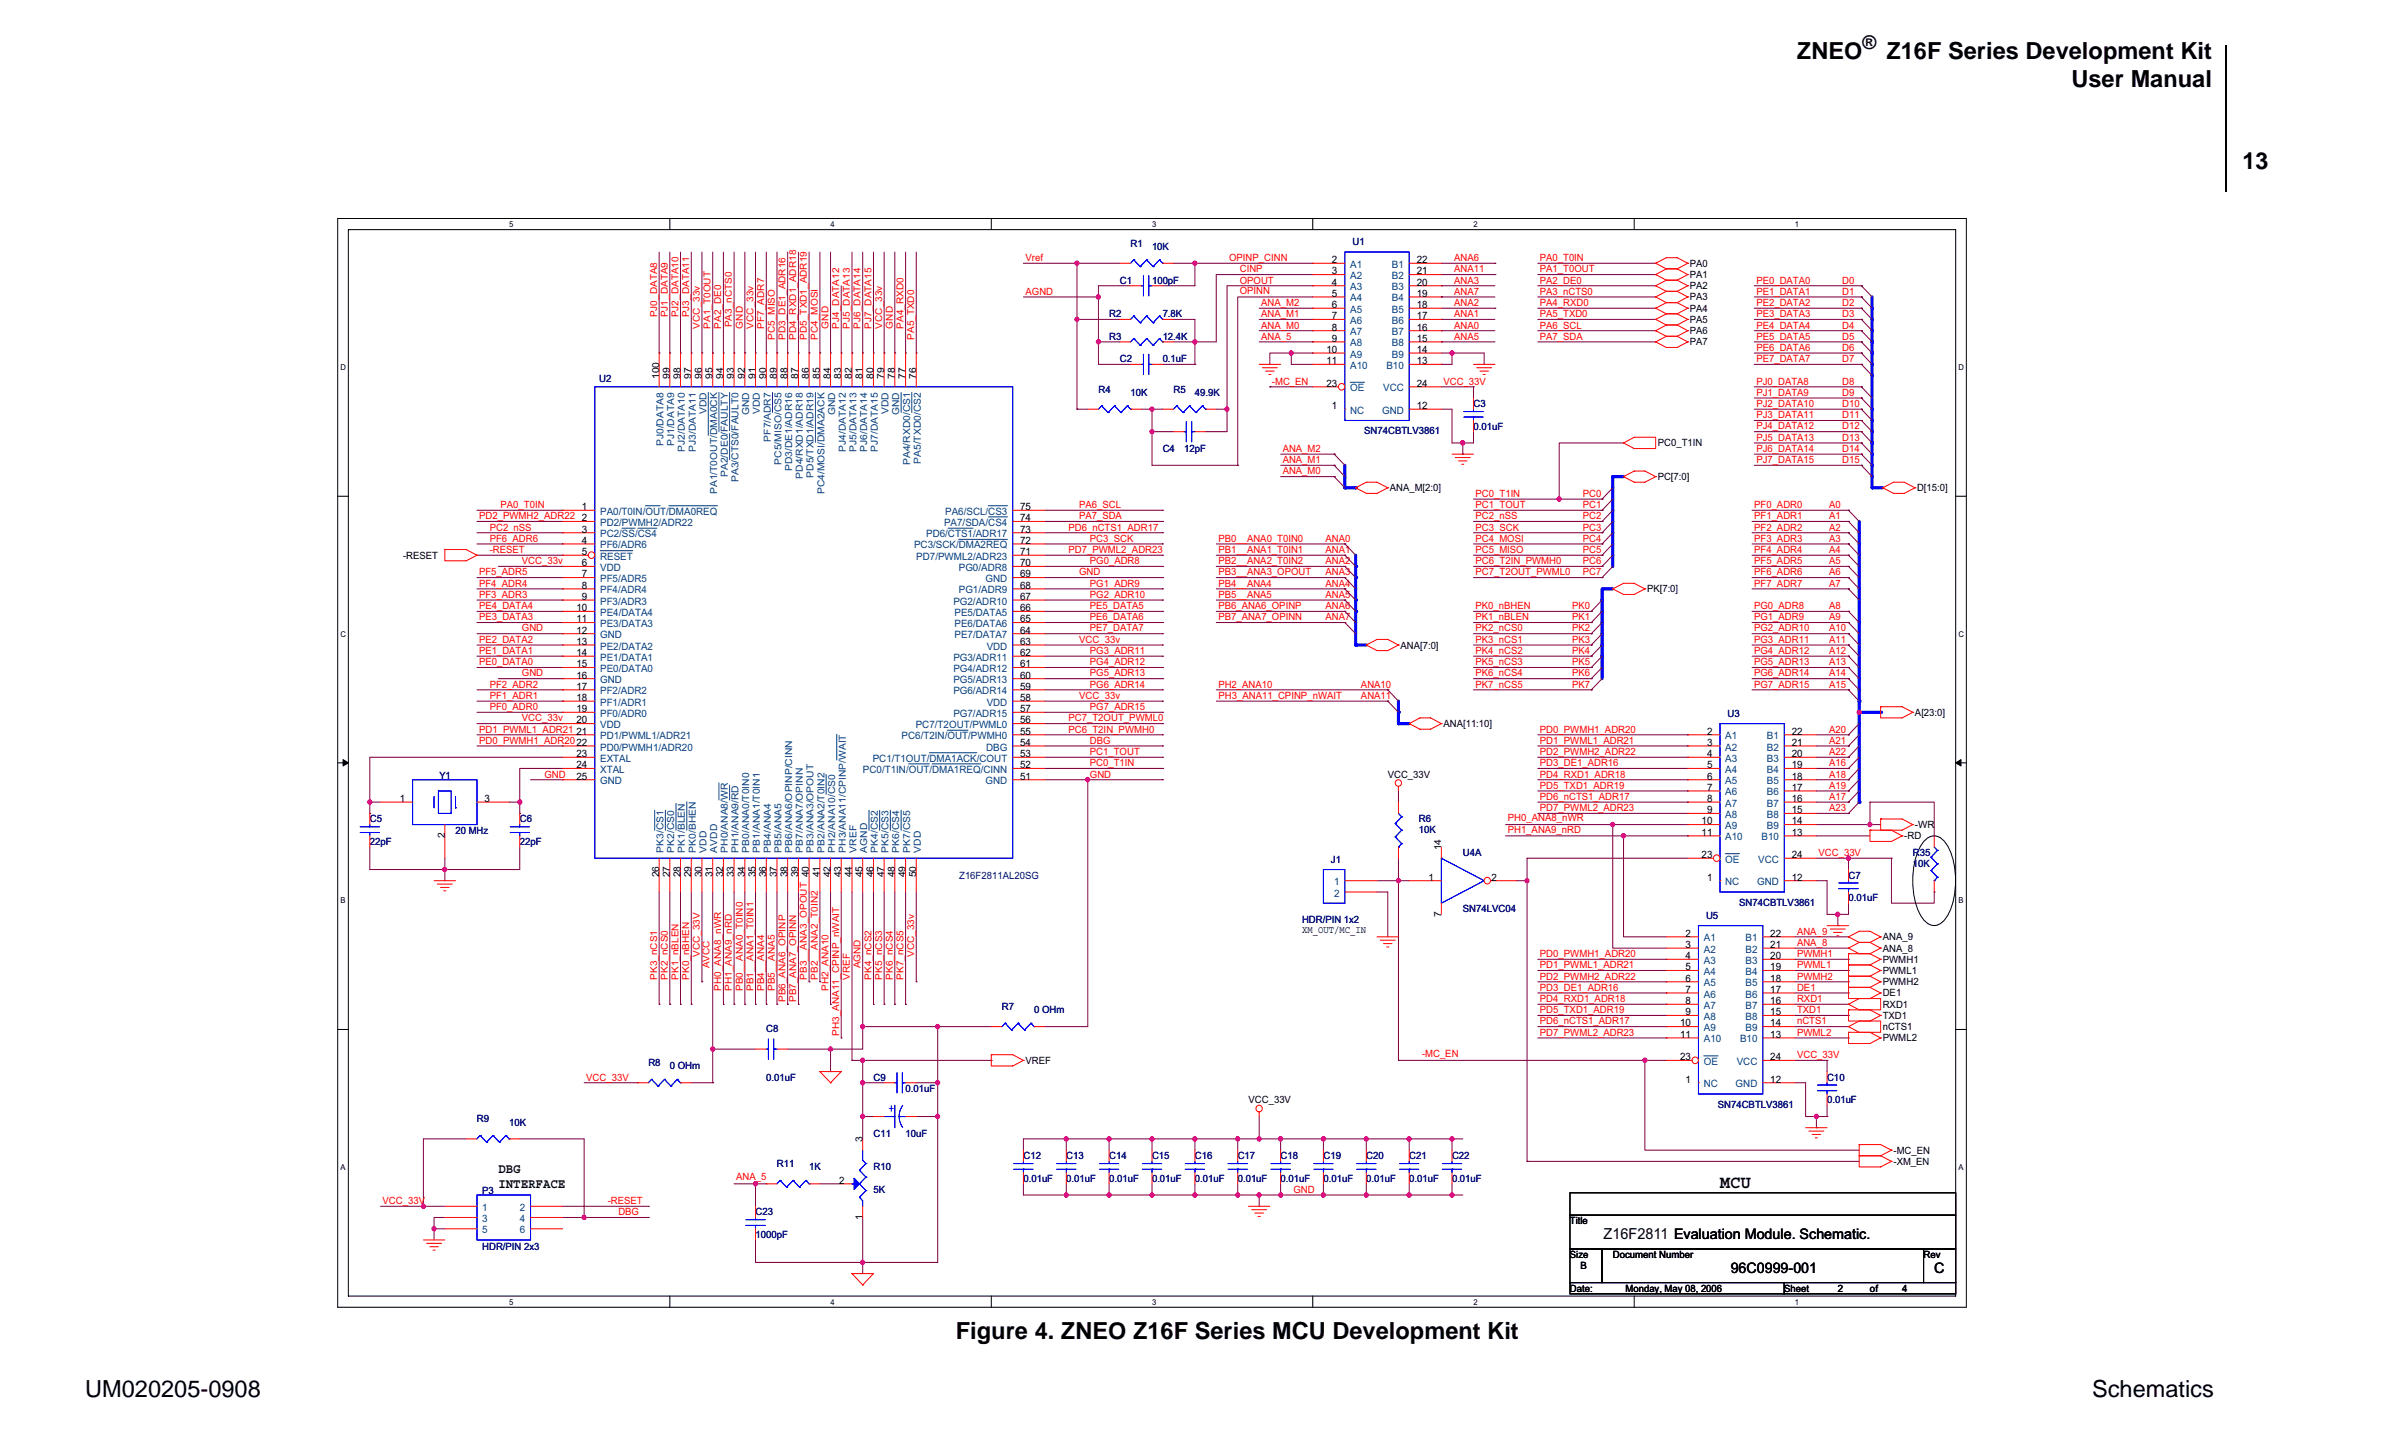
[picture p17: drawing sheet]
<svg xmlns="http://www.w3.org/2000/svg" width="356mm" height="216mm" viewBox="0 0 356 216" stroke-linecap="round" stroke-linejoin="round" font-family="sans-serif">
<defs><g id="words">
<g font-size="3.5">
<text x="268.3" y="8.8">ZNEO</text>
<text x="281.6" y="8.8">Z16F Series Development Kit</text>
<text x="309.2" y="13">User Manual</text>
<text x="334.8" y="25.2">13</text>
<text x="142.7" y="199.9">Figure 4. ZNEO Z16F Series MCU Development Kit</text>
<text x="12.7" y="208.6">UM020205-0908</text>
<text x="312.3" y="208.6">Schematics</text>
</g>
<text font-size="2.8" x="278.1" y="7.4">®</text>
<text font-size="2.7" x="256.8" y="177.4">MCU</text>
<text font-size="2.3" x="239.4" y="185">Z16F2811</text>
<g font-size="2.2">
<text x="240.8" y="185.1">Z8F1285 Evaluation Module. Schematic.</text>
<text x="258.4" y="190.1">96C0999-001</text>
<text x="288.8" y="190.1">C</text>
</g>
<g font-size="2">
<text x="74.4" y="175.1">DBG</text>
<text x="74.4" y="177.3">INTERFACE</text>
</g>
<g font-size="1.5" fill="#f00">
<text x="153.1" y="39">Vref</text>
<text x="183.5" y="39">OPINP_CINN</text>
<text x="185.1" y="40.7">CINP</text>
<text x="217.1" y="39">ANA6</text>
<text x="217.1" y="40.7">ANA11</text>
<text x="229.9" y="40.7">PA1_T0OUT</text>
<text x="229.9" y="39">PA0_T0IN</text>
<text x="153.1" y="44">AGND</text>
<text x="185.1" y="42.3">OPOUT</text>
<text x="185.1" y="43.8">OPINN</text>
<text x="188.3" y="45.7">ANA_M2</text>
<text x="188.3" y="47.4">ANA_M1</text>
<text x="217.1" y="44">ANA7</text>
<text x="217.1" y="47.4">ANA1</text>
<text x="217.1" y="45.7">ANA2</text>
<text x="217.1" y="42.3">ANA3</text>
<text x="229.9" y="45.7">PA4_RXD0</text>
<text x="229.9" y="44">PA3_nCTS0</text>
<text x="229.9" y="47.4">PA5_TXD0</text>
<text x="229.9" y="42.3">PA2_DE0</text>
<text x="262.2" y="44">PE1_DATA1</text>
<text x="262.2" y="45.7">PE2_DATA2</text>
<text x="262.2" y="42.3">PE0_DATA0</text>
<text x="262.2" y="47.4">PE3_DATA3</text>
<text x="275" y="44">D1</text>
<text x="275" y="45.7">D2</text>
<text x="275" y="42.3">D0</text>
<text x="275" y="47.4">D3</text>
<text x="188.3" y="49">ANA_M0</text>
<text x="188.3" y="50.7">ANA_5</text>
<text x="217.1" y="49">ANA0</text>
<text x="217.1" y="50.7">ANA5</text>
<text x="229.9" y="49">PA6_SCL</text>
<text x="229.9" y="50.7">PA7_SDA</text>
<text x="262.2" y="50.7">PE5_DATA5</text>
<text x="262.2" y="49">PE4_DATA4</text>
<text x="262.2" y="52.4">PE6_DATA6</text>
<text x="275" y="50.7">D5</text>
<text x="275" y="49">D4</text>
<text x="275" y="52.4">D6</text>
<text x="189.9" y="57.4">-MC_EN</text>
<text x="215.5" y="57.4">VCC_33V</text>
<text x="262.2" y="57.4">PJ0_DATA8</text>
<text x="262.2" y="54.1">PE7_DATA7</text>
<text x="262.2" y="59.1">PJ1_DATA9</text>
<text x="275" y="57.4">D8</text>
<text x="275" y="54.1">D7</text>
<text x="275" y="59.1">D9</text>
<text x="262.2" y="60.8">PJ2_DATA10</text>
<text x="262.2" y="62.5">PJ3_DATA11</text>
<text x="262.2" y="65.8">PJ5_DATA13</text>
<text x="262.2" y="64.1">PJ4_DATA12</text>
<text x="275" y="60.8">D10</text>
<text x="275" y="62.5">D11</text>
<text x="275" y="65.8">D13</text>
<text x="275" y="64.1">D12</text>
<text x="191.5" y="69.1">ANA_M1</text>
<text x="191.5" y="67.5">ANA_M2</text>
<text x="191.5" y="70.8">ANA_M0</text>
<text x="262.2" y="67.5">PJ6_DATA14</text>
<text x="262.2" y="69.1">PJ7_DATA15</text>
<text x="275" y="67.5">D14</text>
<text x="275" y="69.1">D15</text>
<text x="71.5" y="77.5">PD2_PWMH2_ADR22</text>
<text x="74.7" y="75.9">PA0_T0IN</text>
<text x="161.1" y="75.9">PA6_SCL</text>
<text x="161.1" y="77.5">PA7_SDA</text>
<text x="220.3" y="75.9">PC1_TOUT</text>
<text x="220.3" y="74.2">PC0_T1IN</text>
<text x="220.3" y="77.5">PC2_nSS</text>
<text x="236.3" y="75.9">PC1</text>
<text x="236.3" y="77.5">PC2</text>
<text x="236.3" y="74.2">PC0</text>
<text x="261.9" y="77.5">PF1_ADR1</text>
<text x="261.9" y="75.9">PF0_ADR0</text>
<text x="273.1" y="77.5">A1</text>
<text x="273.1" y="75.9">A0</text>
<text x="73.1" y="82.6">-RESET</text>
<text x="73.1" y="80.9">PF6_ADR6</text>
<text x="73.1" y="79.2">PC2_nSS</text>
<text x="159.5" y="79.2">PD6_nCTS1_ADR17</text>
<text x="159.5" y="82.6">PD7_PWML2_ADR23</text>
<text x="162.7" y="80.9">PC3_SCK</text>
<text x="181.9" y="82.6">PB1__ANA1_T0IN1</text>
<text x="181.9" y="80.9">PB0__ANA0_T0IN0</text>
<text x="197.9" y="82.6">ANA1</text>
<text x="197.9" y="80.9">ANA0</text>
<text x="220.3" y="79.2">PC3_SCK</text>
<text x="220.3" y="80.9">PC4_MOSI</text>
<text x="220.3" y="82.6">PC5_MISO</text>
<text x="236.3" y="79.2">PC3</text>
<text x="236.3" y="80.9">PC4</text>
<text x="236.3" y="82.6">PC5</text>
<text x="261.9" y="82.6">PF4_ADR4</text>
<text x="261.9" y="79.2">PF2_ADR2</text>
<text x="261.9" y="80.9">PF3_ADR3</text>
<text x="273.1" y="82.6">A4</text>
<text x="273.1" y="79.2">A2</text>
<text x="273.1" y="80.9">A3</text>
<text x="71.5" y="85.9">PF5_ADR5</text>
<text x="71.5" y="89.3">PF3_ADR3</text>
<text x="71.5" y="87.6">PF4_ADR4</text>
<text x="77.9" y="84.2">VCC_33v</text>
<text x="161.1" y="85.9">GND</text>
<text x="162.7" y="89.3">PG2_ADR10</text>
<text x="162.7" y="84.2">PG0_ADR8</text>
<text x="162.7" y="87.6">PG1_ADR9</text>
<text x="181.9" y="85.9">PB3__ANA3_OPOUT</text>
<text x="181.9" y="84.2">PB2__ANA2_T0IN2</text>
<text x="181.9" y="87.6">PB4__ANA4</text>
<text x="181.9" y="89.3">PB5__ANA5</text>
<text x="197.9" y="87.6">ANA4</text>
<text x="197.9" y="89.3">ANA5</text>
<text x="197.9" y="85.9">ANA3</text>
<text x="197.9" y="84.2">ANA2</text>
<text x="220.3" y="84.2">PC6_T2IN_PWMH0</text>
<text x="220.3" y="85.9">PC7_T2OUT_PWML0</text>
<text x="236.3" y="84.2">PC6</text>
<text x="236.3" y="85.9">PC7</text>
<text x="261.9" y="87.6">PF7_ADR7</text>
<text x="261.9" y="84.2">PF5_ADR5</text>
<text x="261.9" y="85.9">PF6_ADR6</text>
<text x="273.1" y="87.6">A7</text>
<text x="273.1" y="84.2">A5</text>
<text x="273.1" y="85.9">A6</text>
<text x="71.5" y="92.6">PE3_DATA3</text>
<text x="71.5" y="91">PE4_DATA4</text>
<text x="71.5" y="96">PE2_DATA2</text>
<text x="77.9" y="94.3">GND</text>
<text x="161.1" y="96">VCC_33v</text>
<text x="162.7" y="91">PE5_DATA5</text>
<text x="162.7" y="94.3">PE7_DATA7</text>
<text x="162.7" y="92.6">PE6_DATA6</text>
<text x="181.9" y="91">PB6_ANA6_OPINP</text>
<text x="181.9" y="92.6">PB7_ANA7_OPINN</text>
<text x="197.9" y="91">ANA6</text>
<text x="197.9" y="92.6">ANA7</text>
<text x="220.3" y="91">PK0_nBHEN</text>
<text x="220.3" y="94.3">PK2_nCS0</text>
<text x="220.3" y="92.6">PK1_nBLEN</text>
<text x="220.3" y="96">PK3_nCS1</text>
<text x="234.7" y="91">PK0</text>
<text x="234.7" y="94.3">PK2</text>
<text x="234.7" y="92.6">PK1</text>
<text x="234.7" y="96">PK3</text>
<text x="261.9" y="91">PG0_ADR8</text>
<text x="261.9" y="96">PG3_ADR11</text>
<text x="261.9" y="92.6">PG1_ADR9</text>
<text x="261.9" y="94.3">PG2_ADR10</text>
<text x="273.1" y="91">A8</text>
<text x="273.1" y="96">A11</text>
<text x="273.1" y="92.6">A9</text>
<text x="273.1" y="94.3">A10</text>
<text x="71.5" y="99.3">PE0_DATA0</text>
<text x="71.5" y="97.6">PE1_DATA1</text>
<text x="77.9" y="101">GND</text>
<text x="162.7" y="97.6">PG3_ADR11</text>
<text x="162.7" y="101">PG5_ADR13</text>
<text x="162.7" y="99.3">PG4_ADR12</text>
<text x="220.3" y="99.3">PK5_nCS3</text>
<text x="220.3" y="101">PK6_nCS4</text>
<text x="220.3" y="97.6">PK4_nCS2</text>
<text x="234.7" y="99.3">PK5</text>
<text x="234.7" y="101">PK6</text>
<text x="234.7" y="97.6">PK4</text>
<text x="261.9" y="97.6">PG4_ADR12</text>
<text x="261.9" y="99.3">PG5_ADR13</text>
<text x="261.9" y="101">PG6_ADR14</text>
<text x="273.1" y="97.6">A12</text>
<text x="273.1" y="99.3">A13</text>
<text x="273.1" y="101">A14</text>
<text x="73.1" y="106">PF0_ADR0</text>
<text x="73.1" y="104.4">PF1_ADR1</text>
<text x="73.1" y="102.7">PF2_ADR2</text>
<text x="77.9" y="107.7">VCC_33v</text>
<text x="159.5" y="107.7">PC7_T2OUT_PWML0</text>
<text x="161.1" y="104.4">VCC_33v</text>
<text x="162.7" y="102.7">PG6_ADR14</text>
<text x="162.7" y="106">PG7_ADR15</text>
<text x="181.9" y="104.4">PH3_ANA11_CPINP_nWAIT</text>
<text x="181.9" y="102.7">PH2_ANA10</text>
<text x="203.2" y="104.4">ANA11</text>
<text x="203.2" y="102.7">ANA10</text>
<text x="220.3" y="102.7">PK7_nCS5</text>
<text x="234.7" y="102.7">PK7</text>
<text x="261.9" y="102.7">PG7_ADR15</text>
<text x="273.1" y="102.7">A15</text>
<text x="71.5" y="111">PD0_PWMH1_ADR2022</text>
<text x="71.5" y="109.4">PD1_PWML1_ADR21</text>
<text x="159.5" y="109.4">PC6_T2IN_PWMH0</text>
<text x="162.7" y="112.7">PC1_TOUT</text>
<text x="162.7" y="111">DBG</text>
<text x="229.9" y="112.7">PD2_PWMH2_ADR22</text>
<text x="229.9" y="111">PD1_PWML1_ADR21</text>
<text x="229.9" y="109.4">PD0_PWMH1_ADR20</text>
<text x="273.1" y="109.4">A20</text>
<text x="273.1" y="111">A21</text>
<text x="273.1" y="112.7">A22</text>
<text x="81.3" y="116.1">GND</text>
<text x="162.7" y="114.4">PC0_T1IN</text>
<text x="162.7" y="116.1">GND</text>
<text x="229.9" y="117.8">PD5_TXD1_ADR19</text>
<text x="229.9" y="114.4">PD3_DE1_ADR16</text>
<text x="229.9" y="119.4">PD6_nCTS1_ADR17</text>
<text x="229.9" y="116.1">PD4_RXD1_ADR18</text>
<text x="273.1" y="114.4">A16</text>
<text x="273.1" y="116.1">A18</text>
<text x="273.1" y="117.8">A19</text>
<text x="273.1" y="119.4">A17</text>
<text x="225.1" y="124.3">PH1_ANA9_nRD</text>
<text x="225.1" y="122.6">PH0_ANA8_nWR</text>
<text x="229.9" y="121.1">PD7_PWML2_ADR23</text>
<text x="273.1" y="121.1">A23</text>
<text x="271.5" y="127.8">VCC_33V</text>
<text x="229.9" y="142.9">PD0_PWMH1_ADR20</text>
<text x="268.3" y="142.9">PWMH1</text>
<text x="268.3" y="139.5">ANA_9</text>
<text x="268.3" y="141.2">ANA_8</text>
<text x="229.9" y="147.9">PD3_DE1_ADR16</text>
<text x="229.9" y="149.6">PD4_RXD1_ADR18</text>
<text x="229.9" y="146.3">PD2_PWMH2_ADR22</text>
<text x="229.9" y="144.6">PD1_PWML1_ADR21</text>
<text x="268.3" y="147.9">DE1</text>
<text x="268.3" y="144.6">PWML1</text>
<text x="268.3" y="146.3">PWMH2</text>
<text x="268.3" y="149.6">RXD1</text>
<text x="229.9" y="154.6">PD7_PWML2_ADR23</text>
<text x="229.9" y="153">PD6_nCTS1_ADR17</text>
<text x="229.9" y="151.3">PD5_TXD1_ADR19</text>
<text x="268.3" y="153">nCTS1</text>
<text x="268.3" y="151.3">TXD1</text>
<text x="268.3" y="154.6">PWML2</text>
<text x="87.5" y="161.3">VCC_33V</text>
<text x="212.3" y="157.8">-MC_EN</text>
<text x="268.3" y="158">VCC_33V</text>
<text x="57.1" y="179.8">VCC_33V</text>
<text x="90.7" y="179.8">-RESET</text>
<text x="109.9" y="176.3">ANA_5</text>
<text x="193.1" y="178.1">GND</text>
<text x="92.3" y="181.5">DBG</text>
</g>
<g font-size="1.5" fill="#000080">
<text x="168.8" y="36.8">R1</text>
<text x="172" y="37.3">10K</text>
<text x="201.9" y="36.7">U1</text>
<text x="165.6" y="47.4">R2</text>
<text x="167.2" y="42.4">C1</text>
<text x="172" y="42.4">100pF</text>
<text x="173.6" y="47.4">7.8K</text>
<text x="165.6" y="50.7">R3</text>
<text x="173.6" y="50.7">12.4K</text>
<text x="89.4" y="57.1">U2</text>
<text x="164" y="58.6">R4</text>
<text x="167.2" y="54.1">C2</text>
<text x="168.8" y="59.1">10K</text>
<text x="173.6" y="54.1">0.1uF</text>
<text x="175.2" y="58.6">R5</text>
<text x="178.4" y="59.1">49.9K</text>
<text x="203.7" y="64.8">SN74CBTLV3861</text>
<text x="220" y="60.8">C3</text>
<text x="220" y="64.1">0.01uF</text>
<text x="173.6" y="67.5">C4</text>
<text x="176.8" y="67.5">12pF</text>
<text x="257.9" y="107.1">U3</text>
<text x="65.6" y="116.3">Y1</text>
<text x="55.2" y="122.8">C5</text>
<text x="68" y="124.5">20 MHz</text>
<text x="77.6" y="122.8">C6</text>
<text x="211.8" y="122.8">R6</text>
<text x="211.8" y="124.3">10K</text>
<text x="55.2" y="126.2">22pF</text>
<text x="77.6" y="126.2">22pF</text>
<text x="143.2" y="131.2">Z16F2811AL20SG</text>
<text x="198.7" y="128.8">J1</text>
<text x="218.4" y="127.8">U4A</text>
<text x="276" y="131.2">C7</text>
<text x="285.5" y="127.8">R35</text>
<text x="285.5" y="129.5">10K</text>
<text x="194.4" y="137.9">HDR/PIN 1x2</text>
<text x="218.4" y="136.2">SN74LVC04</text>
<text x="254.7" y="137.2">U5</text>
<text x="259.6" y="135.2">SN74CBTLV3861</text>
<text x="276" y="134.5">0.01uF</text>
<text x="114.4" y="154.1">C8</text>
<text x="149.6" y="150.8">R7</text>
<text x="154.4" y="151.3">0 OHm</text>
<text x="96.8" y="159.2">R8</text>
<text x="100" y="159.7">0 OHm</text>
<text x="114.4" y="161.4">0.01uF</text>
<text x="130.4" y="161.4">C9</text>
<text x="272.8" y="161.4">C10</text>
<text x="71.2" y="167.6">R9</text>
<text x="135.2" y="163">0.01uF</text>
<text x="256.4" y="165.4">SN74CBTLV3861</text>
<text x="272.8" y="164.7">0.01uF</text>
<text x="76" y="168.1">10K</text>
<text x="130.4" y="169.7">C11</text>
<text x="135.2" y="169.7">10uF</text>
<text x="152.8" y="173.1">C12</text>
<text x="159.2" y="173.1">C13</text>
<text x="165.6" y="173.1">C14</text>
<text x="172" y="173.1">C15</text>
<text x="178.4" y="173.1">C16</text>
<text x="184.8" y="173.1">C17</text>
<text x="191.2" y="173.1">C18</text>
<text x="197.6" y="173.1">C19</text>
<text x="204" y="173.1">C20</text>
<text x="210.4" y="173.1">C21</text>
<text x="216.8" y="173.1">C22</text>
<text x="72" y="178.3">P3</text>
<text x="116" y="174.3">R11</text>
<text x="120.8" y="174.8">1K</text>
<text x="130.4" y="174.8">R10</text>
<text x="130.4" y="178.1">5K</text>
<text x="152.8" y="176.4">0.01uF</text>
<text x="159.2" y="176.4">0.01uF</text>
<text x="165.6" y="176.4">0.01uF</text>
<text x="172" y="176.4">0.01uF</text>
<text x="178.4" y="176.4">0.01uF</text>
<text x="184.8" y="176.4">0.01uF</text>
<text x="191.2" y="176.4">0.01uF</text>
<text x="197.6" y="176.4">0.01uF</text>
<text x="204" y="176.4">0.01uF</text>
<text x="210.4" y="176.4">0.01uF</text>
<text x="216.8" y="176.4">0.01uF</text>
<text x="112.8" y="181.5">C23</text>
<text x="112.8" y="184.8">1000pF</text>
<text x="72" y="186.7">HDR/PIN 2x3</text>
</g>
<g font-size="1.5">
<text x="198.8" y="39.3">2</text>
<text x="198.8" y="41">3</text>
<text x="211.5" y="39.3">22</text>
<text x="211.5" y="41">21</text>
<text x="252.3" y="39.8">PA0</text>
<text x="252.3" y="41.5">PA1</text>
<text x="198.8" y="42.6">4</text>
<text x="198.8" y="44.3">5</text>
<text x="198.8" y="46">6</text>
<text x="198.8" y="47.7">7</text>
<text x="211.5" y="42.6">20</text>
<text x="211.5" y="44.3">19</text>
<text x="211.5" y="46">18</text>
<text x="211.5" y="47.7">17</text>
<text x="252.3" y="43.2">PA2</text>
<text x="252.3" y="44.9">PA3</text>
<text x="252.3" y="46.5">PA4</text>
<text x="198" y="52.7">10</text>
<text x="198.8" y="49.4">8</text>
<text x="198.8" y="51">9</text>
<text x="211.5" y="49.4">16</text>
<text x="211.5" y="51">15</text>
<text x="211.5" y="52.7">14</text>
<text x="252.3" y="48.2">PA5</text>
<text x="252.3" y="49.9">PA6</text>
<text x="252.3" y="51.6">PA7</text>
<text x="198" y="54.4">11</text>
<text x="198" y="57.7">23</text>
<text x="211.5" y="54.4">13</text>
<text x="211.5" y="57.7">24</text>
<text x="198.8" y="61.1">1</text>
<text x="211.5" y="61.1">12</text>
<text x="247.5" y="71.7">PC[7:0]</text>
<text x="247.5" y="66.6">PC0_T1IN</text>
<text x="86.9" y="76.2">1</text>
<text x="86.9" y="77.8">2</text>
<text x="152.3" y="76.2">75</text>
<text x="152.3" y="77.8">74</text>
<text x="207.5" y="73.4">ANA_M[2:0]</text>
<text x="286.2" y="73.4">D[15:0]</text>
<text x="60.2" y="83.4">-RESET</text>
<text x="86.9" y="79.5">3</text>
<text x="86.9" y="81.2">4</text>
<text x="86.9" y="82.9">5</text>
<text x="152.3" y="82.9">71</text>
<text x="152.3" y="81.2">72</text>
<text x="152.3" y="79.5">73</text>
<text x="86.9" y="84.5">6</text>
<text x="86.9" y="86.2">7</text>
<text x="86.9" y="87.9">8</text>
<text x="86.9" y="89.6">9</text>
<text x="152.3" y="89.6">67</text>
<text x="152.3" y="87.9">68</text>
<text x="152.3" y="84.5">70</text>
<text x="152.3" y="86.2">69</text>
<text x="245.9" y="88.4">PK[7:0]</text>
<text x="86.1" y="92.9">11</text>
<text x="86.1" y="91.3">10</text>
<text x="86.1" y="94.6">12</text>
<text x="152.3" y="94.6">64</text>
<text x="152.3" y="92.9">65</text>
<text x="152.3" y="91.3">66</text>
<text x="86.1" y="96.3">13</text>
<text x="86.1" y="98">14</text>
<text x="86.1" y="99.6">15</text>
<text x="86.1" y="101.3">16</text>
<text x="152.3" y="101.3">60</text>
<text x="152.3" y="99.6">61</text>
<text x="152.3" y="98">62</text>
<text x="152.3" y="96.3">63</text>
<text x="209.1" y="96.8">ANA[7:0]</text>
<text x="86.1" y="103">17</text>
<text x="86.1" y="104.7">18</text>
<text x="86.1" y="106.3">19</text>
<text x="152.3" y="106.3">57</text>
<text x="152.3" y="104.7">58</text>
<text x="152.3" y="103">59</text>
<text x="285.9" y="106.9">A[23:0]</text>
<text x="86.1" y="108">20</text>
<text x="86.1" y="109.7">21</text>
<text x="86.1" y="113">23</text>
<text x="152.3" y="113">53</text>
<text x="152.3" y="111.4">54</text>
<text x="152.3" y="109.7">55</text>
<text x="152.3" y="108">56</text>
<text x="215.5" y="108.5">ANA[11:10]</text>
<text x="254.8" y="109.7">2</text>
<text x="254.8" y="111.4">3</text>
<text x="254.8" y="113">4</text>
<text x="267.5" y="109.7">22</text>
<text x="267.5" y="111.4">21</text>
<text x="267.5" y="113">20</text>
<text x="59.7" y="119.7">1</text>
<text x="72.3" y="119.7">3</text>
<text x="86.1" y="114.7">24</text>
<text x="86.1" y="116.4">25</text>
<text x="152.3" y="116.4">51</text>
<text x="152.3" y="114.7">52</text>
<text x="207.2" y="116.1">VCC_33V</text>
<text x="254.8" y="114.7">5</text>
<text x="254.8" y="116.4">6</text>
<text x="254.8" y="118.1">7</text>
<text x="254.8" y="119.7">8</text>
<text x="267.5" y="114.7">19</text>
<text x="267.5" y="116.4">18</text>
<text x="267.5" y="118.1">17</text>
<text x="267.5" y="119.7">16</text>
<text x="254" y="123.1">10</text>
<text x="254" y="124.8">11</text>
<text x="254.8" y="121.4">9</text>
<text x="267.5" y="121.4">15</text>
<text x="267.5" y="123.1">14</text>
<text x="267.5" y="124.8">13</text>
<text x="284.3" y="125.3">-RD</text>
<text x="285.9" y="123.6">-WR</text>
<text x="213.2" y="131.5">1</text>
<text x="222.7" y="131.5">2</text>
<text x="254" y="128.1">23</text>
<text x="254.8" y="131.5">1</text>
<text x="267.5" y="128.1">24</text>
<text x="267.5" y="131.5">12</text>
<text x="194.4" y="139.4">XM_OUT/MC_IN</text>
<text x="251.6" y="139.9">2</text>
<text x="251.6" y="141.5">3</text>
<text x="251.6" y="143.2">4</text>
<text x="264.3" y="139.9">22</text>
<text x="264.3" y="141.5">21</text>
<text x="264.3" y="143.2">20</text>
<text x="281.1" y="140.4">ANA_9</text>
<text x="281.1" y="142.1">ANA_8</text>
<text x="281.1" y="143.8">PWMH1</text>
<text x="251.6" y="144.9">5</text>
<text x="251.6" y="146.6">6</text>
<text x="251.6" y="148.2">7</text>
<text x="251.6" y="149.9">8</text>
<text x="264.3" y="144.9">19</text>
<text x="264.3" y="146.6">18</text>
<text x="264.3" y="148.2">17</text>
<text x="264.3" y="149.9">16</text>
<text x="281.1" y="145.4">PWML1</text>
<text x="281.1" y="147.1">PWMH2</text>
<text x="281.1" y="148.8">DE1</text>
<text x="250.8" y="153.3">10</text>
<text x="250.8" y="155">11</text>
<text x="251.6" y="151.6">9</text>
<text x="264.3" y="151.6">15</text>
<text x="264.3" y="153.3">14</text>
<text x="264.3" y="155">13</text>
<text x="281.1" y="155.5">PWML2</text>
<text x="281.1" y="152.1">TXD1</text>
<text x="281.1" y="150.5">RXD1</text>
<text x="281.1" y="153.8">nCTS1</text>
<text x="153.1" y="158.8">VREF</text>
<text x="250.8" y="158.3">23</text>
<text x="251.6" y="161.6">1</text>
<text x="264.3" y="158.3">24</text>
<text x="264.3" y="161.6">12</text>
<text x="186.4" y="164.7">VCC_33V</text>
<text x="282.7" y="172.3">-MC_EN</text>
<text x="282.7" y="173.9">-XM_EN</text>
<text x="125.3" y="176.7">2</text>
<text x="234.4" y="182.8">Title</text>
<text x="234.4" y="187.8">Size</text>
<text x="236" y="189.5">B</text>
<text x="240.8" y="187.8">Document Number</text>
<text x="287.2" y="187.8">Rev</text>
<text x="234.4" y="192.9">Date:</text>
<text x="242.7" y="192.9">Monday, May 08, 2006</text>
<text x="266.4" y="192.9">Sheet</text>
<text x="274.4" y="192.9">2</text>
<text x="279.2" y="192.9">of</text>
<text x="284" y="192.9">4</text>
</g>
<g font-size="1.5" fill="#004080">
<text x="201.6" y="40">A1</text>
<text x="201.6" y="41.7">A2</text>
<text x="207.8" y="40">B1</text>
<text x="207.8" y="41.7">B2</text>
<text x="201.6" y="43.3">A3</text>
<text x="201.6" y="45">A4</text>
<text x="201.6" y="46.7">A5</text>
<text x="207.8" y="43.3">B3</text>
<text x="207.8" y="45">B4</text>
<text x="207.8" y="46.7">B5</text>
<text x="201.6" y="48.4">A6</text>
<text x="201.6" y="50.1">A7</text>
<text x="201.6" y="51.7">A8</text>
<text x="201.6" y="53.4">A9</text>
<text x="207.8" y="48.4">B6</text>
<text x="207.8" y="50.1">B7</text>
<text x="207.8" y="51.7">B8</text>
<text x="207.8" y="53.4">B9</text>
<text x="201.6" y="55.1">A10</text>
<text x="201.6" y="58.4">OE</text>
<text x="206.5" y="58.4">VCC</text>
<text x="207" y="55.1">B10</text>
<text x="201.6" y="61.8">NC</text>
<text x="206.3" y="61.8">GND</text>
<text x="89.6" y="76.9">PA0/T0IN/OUT/DMA0REQ</text>
<text x="141.1" y="76.9">PA6/SCL/CS3</text>
<text x="89.6" y="78.5">PD2/PWMH2/ADR22</text>
<text x="89.6" y="80.2">PC2/SS/CS4</text>
<text x="89.6" y="81.9">PF6/ADR6</text>
<text x="89.6" y="83.6">RESET</text>
<text x="136.5" y="81.9">PC3/SCK/DMA2REQ</text>
<text x="136.8" y="83.6">PD7/PWML2/ADR23</text>
<text x="138.3" y="80.2">PD6/CTS1/ADR17</text>
<text x="140.9" y="78.5">PA7/SDA/CS4</text>
<text x="89.6" y="85.2">VDD</text>
<text x="89.6" y="86.9">PF5/ADR5</text>
<text x="89.6" y="88.6">PF4/ADR4</text>
<text x="143.1" y="88.6">PG1/ADR9</text>
<text x="143.1" y="85.2">PG0/ADR8</text>
<text x="147.1" y="86.9">GND</text>
<text x="89.6" y="90.3">PF3/ADR3</text>
<text x="89.6" y="93.6">PE3/DATA3</text>
<text x="89.6" y="92">PE4/DATA4</text>
<text x="89.6" y="95.3">GND</text>
<text x="142.3" y="90.3">PG2/ADR10</text>
<text x="142.5" y="95.3">PE7/DATA7</text>
<text x="142.5" y="93.6">PE6/DATA6</text>
<text x="142.5" y="92">PE5/DATA5</text>
<text x="89.6" y="97">PE2/DATA2</text>
<text x="89.6" y="98.7">PE1/DATA1</text>
<text x="89.6" y="100.3">PE0/DATA0</text>
<text x="142.3" y="100.3">PG4/ADR12</text>
<text x="142.3" y="98.7">PG3/ADR11</text>
<text x="147.3" y="97">VDD</text>
<text x="89.6" y="102">GND</text>
<text x="89.6" y="103.7">PF2/ADR2</text>
<text x="89.6" y="105.4">PF1/ADR1</text>
<text x="89.6" y="107">PF0/ADR0</text>
<text x="142.3" y="107">PG7/ADR15</text>
<text x="142.3" y="103.7">PG6/ADR14</text>
<text x="142.3" y="102">PG5/ADR13</text>
<text x="147.3" y="105.4">VDD</text>
<text x="89.6" y="108.7">VDD</text>
<text x="89.6" y="110.4">PD1/PWML1/ADR21</text>
<text x="89.6" y="112.1">PD0/PWMH1/ADR20</text>
<text x="89.6" y="113.7">EXTAL</text>
<text x="130.3" y="113.7">PC1/T1OUT/DMA1ACK/COUT</text>
<text x="134.6" y="110.4">PC6/T2IN/OUT/PWMH0</text>
<text x="136.7" y="108.7">PC7/T2OUT/PWML0</text>
<text x="147.2" y="112.1">DBG</text>
<text x="257.6" y="110.4">A1</text>
<text x="257.6" y="112.1">A2</text>
<text x="257.6" y="113.7">A3</text>
<text x="263.8" y="110.4">B1</text>
<text x="263.8" y="112.1">B2</text>
<text x="263.8" y="113.7">B3</text>
<text x="89.6" y="115.4">XTAL</text>
<text x="89.6" y="117.1">GND</text>
<text x="128.8" y="115.4">PC0/T1IN/OUT/DMA1REQ/CINN</text>
<text x="147.1" y="117.1">GND</text>
<text x="257.6" y="115.4">A4</text>
<text x="257.6" y="117.1">A5</text>
<text x="257.6" y="118.8">A6</text>
<text x="263.8" y="115.4">B4</text>
<text x="263.8" y="117.1">B5</text>
<text x="263.8" y="118.8">B6</text>
<text x="257.6" y="120.4">A7</text>
<text x="257.6" y="122.1">A8</text>
<text x="257.6" y="123.8">A9</text>
<text x="257.6" y="125.5">A10</text>
<text x="263" y="125.5">B10</text>
<text x="263.8" y="120.4">B7</text>
<text x="263.8" y="122.1">B8</text>
<text x="263.8" y="123.8">B9</text>
<text x="257.6" y="128.8">OE</text>
<text x="262.5" y="128.8">VCC</text>
<text x="199.2" y="132.2">1</text>
<text x="199.2" y="133.9">2</text>
<text x="257.6" y="132.2">NC</text>
<text x="262.3" y="132.2">GND</text>
<text x="254.4" y="140.6">A1</text>
<text x="254.4" y="142.2">A2</text>
<text x="254.4" y="143.9">A3</text>
<text x="260.6" y="140.6">B1</text>
<text x="260.6" y="142.2">B2</text>
<text x="260.6" y="143.9">B3</text>
<text x="254.4" y="145.6">A4</text>
<text x="254.4" y="147.3">A5</text>
<text x="254.4" y="148.9">A6</text>
<text x="260.6" y="145.6">B4</text>
<text x="260.6" y="147.3">B5</text>
<text x="260.6" y="148.9">B6</text>
<text x="254.4" y="150.6">A7</text>
<text x="254.4" y="152.3">A8</text>
<text x="254.4" y="154">A9</text>
<text x="254.4" y="155.6">A10</text>
<text x="259.8" y="155.6">B10</text>
<text x="260.6" y="150.6">B7</text>
<text x="260.6" y="152.3">B8</text>
<text x="260.6" y="154">B9</text>
<text x="254.4" y="159">OE</text>
<text x="259.3" y="159">VCC</text>
<text x="254.4" y="162.3">NC</text>
<text x="259.1" y="162.3">GND</text>
<text x="72" y="180.8">1</text>
<text x="72" y="182.5">3</text>
<text x="72" y="184.1">5</text>
<text x="77.6" y="180.8">2</text>
<text x="77.6" y="182.5">4</text>
<text x="77.6" y="184.1">6</text>
</g>
<g font-size="1.4" fill="#f00">
<text x="98.1" y="47.4" transform="rotate(-90 98.1 47.4)">PJ0_DATA8</text>
<text x="99.7" y="47.4" transform="rotate(-90 99.7 47.4)">PJ1_DATA9</text>
<text x="101.3" y="47.4" transform="rotate(-90 101.3 47.4)">PJ2_DATA10</text>
<text x="102.9" y="47.4" transform="rotate(-90 102.9 47.4)">PJ3_DATA11</text>
<text x="104.5" y="49" transform="rotate(-90 104.5 49)">VCC_33v</text>
<text x="106.1" y="49" transform="rotate(-90 106.1 49)">PA1_T0OUT</text>
<text x="107.7" y="49" transform="rotate(-90 107.7 49)">PA2_DE0</text>
<text x="109.3" y="48.9" transform="rotate(-90 109.3 48.9)">PA3_nCTS0</text>
<text x="110.9" y="49" transform="rotate(-90 110.9 49)">GND</text>
<text x="112.5" y="49" transform="rotate(-90 112.5 49)">VCC_33v</text>
<text x="114.1" y="49" transform="rotate(-90 114.1 49)">PF7_ADR7</text>
<text x="115.7" y="50.7" transform="rotate(-90 115.7 50.7)">PC5_MISO</text>
<text x="117.3" y="50.7" transform="rotate(-90 117.3 50.7)">PD3_DE1_ADR16</text>
<text x="118.9" y="50.7" transform="rotate(-90 118.9 50.7)">PD4_RXD1_ADR18</text>
<text x="120.5" y="50.7" transform="rotate(-90 120.5 50.7)">PD5_TXD1_ADR19</text>
<text x="122.1" y="50.7" transform="rotate(-90 122.1 50.7)">PC4_MOSI</text>
<text x="123.7" y="49" transform="rotate(-90 123.7 49)">GND</text>
<text x="125.3" y="49" transform="rotate(-90 125.3 49)">PJ4_DATA12</text>
<text x="126.9" y="49" transform="rotate(-90 126.9 49)">PJ5_DATA13</text>
<text x="128.5" y="49" transform="rotate(-90 128.5 49)">PJ6_DATA14</text>
<text x="130.1" y="49" transform="rotate(-90 130.1 49)">PJ7_DATA15</text>
<text x="131.7" y="49" transform="rotate(-90 131.7 49)">VCC_33v</text>
<text x="133.3" y="49" transform="rotate(-90 133.3 49)">GND</text>
<text x="134.9" y="49" transform="rotate(-90 134.9 49)">PA4_RXD0</text>
<text x="136.5" y="50.7" transform="rotate(-90 136.5 50.7)">PA5_TXD0</text>
<text x="104.5" y="142.9" transform="rotate(-90 104.5 142.9)">VCC_33V</text>
<text x="136.5" y="142.9" transform="rotate(-90 136.5 142.9)">VCC_33v</text>
<text x="98.1" y="146.3" transform="rotate(-90 98.1 146.3)">PK3_nCS1</text>
<text x="99.7" y="146.3" transform="rotate(-90 99.7 146.3)">PK2_nCS0</text>
<text x="101.3" y="146.3" transform="rotate(-90 101.3 146.3)">PK1_nBLEN</text>
<text x="102.9" y="146.3" transform="rotate(-90 102.9 146.3)">PK0_nBHEN</text>
<text x="105.9" y="144.6" transform="rotate(-90 105.9 144.6)">AVCC</text>
<text x="107.7" y="147.9" transform="rotate(-90 107.7 147.9)">PH0_ANA8_nWR</text>
<text x="109.3" y="147.9" transform="rotate(-90 109.3 147.9)">PH1_ANA9_nRD</text>
<text x="110.9" y="147.9" transform="rotate(-90 110.9 147.9)">PB0__ANA0_T0IN0</text>
<text x="112.5" y="147.9" transform="rotate(-90 112.5 147.9)">PB1__ANA1_T0IN1</text>
<text x="114.1" y="147.9" transform="rotate(-90 114.1 147.9)">PB4__ANA4</text>
<text x="115.7" y="147.9" transform="rotate(-90 115.7 147.9)">PB5__ANA5</text>
<text x="117.3" y="149.6" transform="rotate(-90 117.3 149.6)">PB6_ANA6_OPINP</text>
<text x="118.9" y="149.6" transform="rotate(-90 118.9 149.6)">PB7_ANA7_OPINN</text>
<text x="120.5" y="146.3" transform="rotate(-90 120.5 146.3)">PB3__ANA3_OPOUT 40</text>
<text x="122.1" y="146.3" transform="rotate(-90 122.1 146.3)">PB2__ANA2_T0IN2</text>
<text x="123.7" y="147.9" transform="rotate(-90 123.7 147.9)">PH2_ANA10</text>
<text x="126.9" y="146.3" transform="rotate(-90 126.9 146.3)">VREF</text>
<text x="128.5" y="144.6" transform="rotate(-90 128.5 144.6)">AGND</text>
<text x="130.1" y="146.3" transform="rotate(-90 130.1 146.3)">PK4_nCS2</text>
<text x="131.7" y="146.3" transform="rotate(-90 131.7 146.3)">PK5_nCS3</text>
<text x="133.3" y="146.3" transform="rotate(-90 133.3 146.3)">PK6_nCS4</text>
<text x="134.9" y="146.3" transform="rotate(-90 134.9 146.3)">PK7_nCS5</text>
<text x="125.3" y="154.6" transform="rotate(-90 125.3 154.6)">PH3_ANA11_CPINP_nWAIT</text>
</g>
<g font-size="1.4">
<text x="98.4" y="56.6" transform="rotate(-90 98.4 56.6)">100</text>
<text x="100" y="56.6" transform="rotate(-90 100 56.6)">99</text>
<text x="101.6" y="56.6" transform="rotate(-90 101.6 56.6)">98</text>
<text x="103.2" y="56.6" transform="rotate(-90 103.2 56.6)">97</text>
<text x="104.8" y="56.6" transform="rotate(-90 104.8 56.6)">96</text>
<text x="106.4" y="56.6" transform="rotate(-90 106.4 56.6)">95</text>
<text x="108" y="56.6" transform="rotate(-90 108 56.6)">94</text>
<text x="109.6" y="56.6" transform="rotate(-90 109.6 56.6)">93</text>
<text x="111.2" y="56.6" transform="rotate(-90 111.2 56.6)">92</text>
<text x="112.8" y="56.6" transform="rotate(-90 112.8 56.6)">91</text>
<text x="114.4" y="56.6" transform="rotate(-90 114.4 56.6)">90</text>
<text x="116" y="56.6" transform="rotate(-90 116 56.6)">89</text>
<text x="117.6" y="56.6" transform="rotate(-90 117.6 56.6)">88</text>
<text x="119.2" y="56.6" transform="rotate(-90 119.2 56.6)">87</text>
<text x="120.8" y="56.6" transform="rotate(-90 120.8 56.6)">86</text>
<text x="122.4" y="56.6" transform="rotate(-90 122.4 56.6)">85</text>
<text x="124" y="56.6" transform="rotate(-90 124 56.6)">84</text>
<text x="125.6" y="56.6" transform="rotate(-90 125.6 56.6)">83</text>
<text x="127.2" y="56.6" transform="rotate(-90 127.2 56.6)">82</text>
<text x="128.8" y="56.6" transform="rotate(-90 128.8 56.6)">81</text>
<text x="130.4" y="56.6" transform="rotate(-90 130.4 56.6)">80</text>
<text x="132" y="56.6" transform="rotate(-90 132 56.6)">79</text>
<text x="133.6" y="56.6" transform="rotate(-90 133.6 56.6)">78</text>
<text x="135.2" y="56.6" transform="rotate(-90 135.2 56.6)">77</text>
<text x="136.8" y="56.6" transform="rotate(-90 136.8 56.6)">76</text>
<text x="66.4" y="125.1" transform="rotate(-90 66.4 125.1)">2</text>
<text x="98.4" y="131" transform="rotate(-90 98.4 131)">26</text>
<text x="100" y="131" transform="rotate(-90 100 131)">27</text>
<text x="101.6" y="131" transform="rotate(-90 101.6 131)">28</text>
<text x="103.2" y="131" transform="rotate(-90 103.2 131)">29</text>
<text x="104.8" y="131" transform="rotate(-90 104.8 131)">30</text>
<text x="106.4" y="131" transform="rotate(-90 106.4 131)">31</text>
<text x="108" y="131" transform="rotate(-90 108 131)">32</text>
<text x="109.6" y="131" transform="rotate(-90 109.6 131)">33</text>
<text x="111.2" y="131" transform="rotate(-90 111.2 131)">34</text>
<text x="112.8" y="131" transform="rotate(-90 112.8 131)">35</text>
<text x="114.4" y="131" transform="rotate(-90 114.4 131)">36</text>
<text x="116" y="131" transform="rotate(-90 116 131)">37</text>
<text x="117.6" y="131" transform="rotate(-90 117.6 131)">38</text>
<text x="119.2" y="131" transform="rotate(-90 119.2 131)">39</text>
<text x="122.4" y="131" transform="rotate(-90 122.4 131)">41</text>
<text x="124" y="131" transform="rotate(-90 124 131)">42</text>
<text x="125.6" y="131" transform="rotate(-90 125.6 131)">43</text>
<text x="127.2" y="131" transform="rotate(-90 127.2 131)">44</text>
<text x="128.8" y="131" transform="rotate(-90 128.8 131)">45</text>
<text x="130.4" y="131" transform="rotate(-90 130.4 131)">46</text>
<text x="132" y="131" transform="rotate(-90 132 131)">47</text>
<text x="133.6" y="131" transform="rotate(-90 133.6 131)">48</text>
<text x="135.2" y="131" transform="rotate(-90 135.2 131)">49</text>
<text x="136.8" y="131" transform="rotate(-90 136.8 131)">50</text>
<text x="215.2" y="127" transform="rotate(-90 215.2 127)">14</text>
<text x="215.2" y="136.9" transform="rotate(-90 215.2 136.9)">7</text>
<text x="128.8" y="170.6" transform="rotate(-90 128.8 170.6)">3</text>
<text x="128.8" y="182.1" transform="rotate(-90 128.8 182.1)">1</text>
</g>
<g font-size="1.4" fill="#004080">
<text x="105.5" y="61.8" transform="rotate(-90 105.5 61.8)">VDD</text>
<text x="111.9" y="62" transform="rotate(-90 111.9 62)">GND</text>
<text x="113.5" y="61.8" transform="rotate(-90 113.5 61.8)">VDD</text>
<text x="115.1" y="65.9" transform="rotate(-90 115.1 65.9)">PF7/ADR7</text>
<text x="124.7" y="62" transform="rotate(-90 124.7 62)">GND</text>
<text x="132.7" y="61.8" transform="rotate(-90 132.7 61.8)">VDD</text>
<text x="134.2" y="62" transform="rotate(-90 134.2 62)">GND</text>
<text x="99.1" y="66.6" transform="rotate(-90 99.1 66.6)">PJ0/DATA8</text>
<text x="100.7" y="66.6" transform="rotate(-90 100.7 66.6)">PJ1/DATA9</text>
<text x="102.3" y="67.5" transform="rotate(-90 102.3 67.5)">PJ2/DATA10</text>
<text x="103.9" y="67.5" transform="rotate(-90 103.9 67.5)">PJ3/DATA11</text>
<text x="108.7" y="71.2" transform="rotate(-90 108.7 71.2)">PA2/DE0/FAULTY</text>
<text x="110.3" y="72" transform="rotate(-90 110.3 72)">PA3/CTS0/FAULT0</text>
<text x="116.7" y="69.4" transform="rotate(-90 116.7 69.4)">PC5/MISO/CS5</text>
<text x="118.3" y="70.4" transform="rotate(-90 118.3 70.4)">PD3/DE1/ADR16</text>
<text x="119.9" y="71.5" transform="rotate(-90 119.9 71.5)">PD4/RXD1/ADR18</text>
<text x="121.5" y="71.3" transform="rotate(-90 121.5 71.3)">PD5/TXD1/ADR19</text>
<text x="126.2" y="67.5" transform="rotate(-90 126.2 67.5)">PJ4/DATA12</text>
<text x="127.9" y="67.5" transform="rotate(-90 127.9 67.5)">PJ5/DATA13</text>
<text x="129.5" y="67.5" transform="rotate(-90 129.5 67.5)">PJ6/DATA14</text>
<text x="131.1" y="67.5" transform="rotate(-90 131.1 67.5)">PJ7/DATA15</text>
<text x="135.9" y="69.4" transform="rotate(-90 135.9 69.4)">PA4/RXD0/CS1</text>
<text x="137.5" y="69.3" transform="rotate(-90 137.5 69.3)">PA5/TXD0/CS2</text>
<text x="107.1" y="73.8" transform="rotate(-90 107.1 73.8)">PA1/T0OUT/DMA0CK</text>
<text x="123.1" y="73.8" transform="rotate(-90 123.1 73.8)">PC4/MOSI/DMA2ACK</text>
<text x="99.1" y="127.3" transform="rotate(-90 99.1 127.3)">PK3/CS1</text>
<text x="100.7" y="127.3" transform="rotate(-90 100.7 127.3)">PK2/CS0</text>
<text x="102.3" y="127.3" transform="rotate(-90 102.3 127.3)">PK1/BLEN</text>
<text x="103.9" y="127.3" transform="rotate(-90 103.9 127.3)">PK0/BHEN</text>
<text x="105.5" y="127.3" transform="rotate(-90 105.5 127.3)">VDD</text>
<text x="107.1" y="127.3" transform="rotate(-90 107.1 127.3)">AVDD</text>
<text x="108.7" y="127.3" transform="rotate(-90 108.7 127.3)">PH0/ANA8/WR</text>
<text x="110.3" y="127.3" transform="rotate(-90 110.3 127.3)">PH1/ANA9/RD</text>
<text x="111.9" y="127.3" transform="rotate(-90 111.9 127.3)">PB0/ANA0/T0IN0</text>
<text x="113.5" y="127.3" transform="rotate(-90 113.5 127.3)">PB1/ANA1/T0IN1</text>
<text x="115.1" y="127.3" transform="rotate(-90 115.1 127.3)">PB4/ANA4</text>
<text x="116.7" y="127.3" transform="rotate(-90 116.7 127.3)">PB5/ANA5</text>
<text x="118.3" y="127.3" transform="rotate(-90 118.3 127.3)">PB6/ANA6/OPINP/CINN</text>
<text x="119.9" y="127.3" transform="rotate(-90 119.9 127.3)">PB7/ANA7/OPINN</text>
<text x="121.5" y="127.3" transform="rotate(-90 121.5 127.3)">PB3/ANA3/OPOUT</text>
<text x="123.1" y="127.3" transform="rotate(-90 123.1 127.3)">PB2/ANA2/T0IN2</text>
<text x="124.7" y="127.3" transform="rotate(-90 124.7 127.3)">PH2/ANA10/CS0</text>
<text x="126.2" y="127.3" transform="rotate(-90 126.2 127.3)">PH3/ANA11/CPINP/WAIT</text>
<text x="127.9" y="127.3" transform="rotate(-90 127.9 127.3)">VREF</text>
<text x="129.5" y="127.3" transform="rotate(-90 129.5 127.3)">AGND</text>
<text x="131.1" y="127.3" transform="rotate(-90 131.1 127.3)">PK4/CS2</text>
<text x="132.7" y="127.3" transform="rotate(-90 132.7 127.3)">PK5/CS3</text>
<text x="134.2" y="127.3" transform="rotate(-90 134.2 127.3)">PK6/CS4</text>
<text x="135.9" y="127.3" transform="rotate(-90 135.9 127.3)">PK7/CS5</text>
<text x="137.5" y="127.3" transform="rotate(-90 137.5 127.3)">VDD</text>
</g>
<text font-size="1.4" fill="#00f" x="133.4" y="166.2" transform="rotate(-90 133.4 166.2)">+</text>
<g font-size="1.2">
<text x="76" y="33.9">5</text>
<text x="124" y="33.9">4</text>
<text x="172" y="33.9">3</text>
<text x="220" y="33.9">2</text>
<text x="268" y="33.9">1</text>
<text x="50.8" y="55.3">D</text>
<text x="292.4" y="55.3">D</text>
<text x="50.8" y="95.1">C</text>
<text x="292.4" y="95.1">C</text>
<text x="50.8" y="134.9">B</text>
<text x="292.4" y="134.9">B</text>
<text x="50.8" y="174.7">A</text>
<text x="292.4" y="174.7">A</text>
<text x="76" y="194.8">5</text>
<text x="124" y="194.8">4</text>
<text x="172" y="194.8">3</text>
<text x="220" y="194.8">2</text>
<text x="268" y="194.8">1</text>
</g>
</g></defs>
<path d="M332.2 6.7h.2v.1h-.2z" fill="#000"/>
<path d="M332.3 6.8v21.9" fill="none" stroke="#000" stroke-width=".17"/>
<path d="M50.1 32.3h243.8v163.3h-243.8z" fill="#fff"/>
<path d="M50.4 32.6h243.1v162.6h-243.1zM52 34.3h240v159.2h-240z" fill="none" stroke="#000" stroke-width=".15"/>
<g fill="#fff">
<path d="M76 32.8h.6v1.3h-.6z"/>
<path d="M76 193.7h.6v1.3h-.6z"/>
</g>
<path d="M100 32.6v1.7M100 193.5v1.7" fill="none" stroke="#000" stroke-width=".15"/>
<g fill="#fff">
<path d="M124 32.8h.6v1.3h-.6z"/>
<path d="M124 193.7h.6v1.3h-.6z"/>
</g>
<path d="M148 32.6v1.7M148 193.5v1.7" fill="none" stroke="#000" stroke-width=".15"/>
<g fill="#fff">
<path d="M172 32.8h.6v1.3h-.6z"/>
<path d="M172 193.7h.6v1.3h-.6z"/>
</g>
<path d="M196 32.6v1.7M196 193.5v1.7" fill="none" stroke="#000" stroke-width=".15"/>
<g fill="#fff">
<path d="M220 32.8h.6v1.3h-.6z"/>
<path d="M220 193.7h.6v1.3h-.6z"/>
</g>
<path d="M244 32.6v1.7M244 193.5v1.7" fill="none" stroke="#000" stroke-width=".15"/>
<g fill="#fff">
<path d="M268 32.8h.6v1.3h-.6z"/>
<path d="M268 193.7h.6v1.3h-.6z"/>
<path d="M50.8 54.2h.9v1.3h-.9z"/>
<path d="M292.4 54.2h.8v1.3h-.8z"/>
<path d="M50.8 94h.9v1.3h-.9z"/>
<path d="M292.4 94h.8v1.3h-.8z"/>
</g>
<path d="M50.4 74.1h1.6M292 74.1h1.5" fill="none" stroke="#000" stroke-width=".15"/>
<g fill="#fff">
<path d="M50.8 133.8h.8v1.3h-.8z"/>
<path d="M292.4 133.8h.7v1.3h-.7z"/>
</g>
<path d="M50.4 113.9h1.6M51.2 113.4l.8 .5-.8 .5zM292 113.9l.8-.5v1zM292 113.9h1.5" fill="none" stroke="#000" stroke-width=".15"/>
<path d="M51.2 113.4l.8 .5-.8 .5zM292 113.9l.8-.5v1z" fill="#000"/>
<g fill="#fff">
<path d="M50.8 173.6h.8v1.4h-.8z"/>
<path d="M292.4 173.6h.7v1.4h-.7z"/>
</g>
<path d="M50.4 153.7h1.6M292 153.7h1.5" fill="none" stroke="#000" stroke-width=".15"/>
<g fill="none" stroke="#800040" stroke-width=".15">
<path d="M100 37.6v15.1M101.6 37.6v15.1M108 37.6v15.1M116 37.6v15.1M117.6 37.6v15.1M124 37.6v15.1M130.4 37.6v15.1M136.8 37.6v15.1M100 52.7h.1M101.6 52.7h.1M108 52.7h.1M116 52.7h.1"/>
<path d="M117.6 52.7h.1M124 52.7h.1M125.6 52.7h.1M125.6 42.7v10M130.4 52.7h.1M136.8 52.7h.1M71.2 76.2h12.8M84 76.2h.1M71.2 94.6h12.8M71.2 86.2h12.8M71.2 92.9h12.8M74.4 84.6h9.6"/>
<path d="M84 94.6h.1M84 86.2h.1M84 84.6h.1M84 92.9h.1M56.8 119.8h-1.6v1.6M71.2 111.4h12.8M71.2 106.4h12.8M71.2 109.7h12.8M71.2 104.7h12.8M74.4 101.3h9.6M77.6 114.7h6.4M84 111.4h.1"/>
<path d="M84 106.4h.1M84 101.3h.1M84 109.7h.1M84 104.7h.1M55.2 126.5v3.3M55.2 121.4h.1M100 133.2v16.7M101.6 133.2v16.7M111.2 133.2v16.7M112.8 133.2v16.7M130.4 133.2v16.7M135.2 133.2v16.7"/>
<path d="M136.8 133.2v13.4M100 149.9h.1M101.6 149.9h.1M111.2 149.9h.1M112.8 149.9h.1M130.4 149.9h.1M135.2 149.9h.1M136.8 146.6h.1"/>
</g>
<circle cx="55.2" cy="119.8" r=".32" fill="#f0f"/>
<circle cx="55.2" cy="119.8" r=".32" fill="none" stroke="#f0f" stroke-width=".15"/>
<g fill="none" stroke="#800040" stroke-width=".15">
<path d="M98.4 37.6v15.1M106.4 37.6v15.1M114.4 37.6v15.1M122.4 37.6v15.1M135.2 37.6v15.1M98.4 52.7h.1M106.4 52.7h.1M114.4 52.7h.1M122.4 52.7h.1M135.2 52.7h.1M71.2 99.7h12.8M71.2 82.9h12.8"/>
<path d="M71.2 81.2h12.8M71.2 91.3h12.8M84 99.7h.1M84 82.9h.1M84 81.2h.1M84 91.3h.1M71.2 103h12.8M76 119.8h1.6M77.6 114.7v5.1M77.6 119.8v1.6M84 103h.1M77.6 121.4h.1"/>
<path d="M98.4 133.2v16.7M109.6 133.2v16.7M114.4 133.2v16.7M116 133.2v16.7M124 133.2v16.7M98.4 149.9h.1M109.6 149.9h.1M114.4 149.9h.1M116 149.9h.1M124 149.9h.1"/>
</g>
<circle cx="77.6" cy="119.8" r=".32" fill="#f0f"/>
<circle cx="77.6" cy="119.8" r=".32" fill="none" stroke="#f0f" stroke-width=".15"/>
<g fill="none" stroke="#800040" stroke-width=".15">
<path d="M103.2 37.6v15.1M104.8 37.6v15.1M109.6 37.6v15.1M111.2 37.6v15.1M112.8 37.6v15.1M119.2 37.6v15.1M120.8 37.6v15.1M127.2 37.6v15.1M128.8 37.6v15.1M132 37.6v15.1M133.6 37.6v15.1M103.2 52.7h.1"/>
<path d="M104.8 52.7h.1M109.6 52.7h.1M111.2 52.7h.1M112.8 52.7h.1M119.2 52.7h.1M120.8 52.7h.1M127.2 52.7h.1M128.8 52.7h.1M132 52.7h.1M133.6 52.7h.1M71.2 79.5h12.8M71.2 77.9h12.8"/>
<path d="M84 79.5h.1M84 77.9h.1M220 79.5h19.2M220 76.2h19.2M220 74.5h12.8M232.8 74.5h.1M239.2 76.2h.1M239.2 79.5h.1M71.2 98h12.8M71.2 89.6h12.8M71.2 96.3h12.8M71.2 87.9h12.8"/>
<path d="M84 98h.1M84 89.6h.1M84 96.3h.1M84 87.9h.1M71.2 108h12.8M79.2 116.4h4.8M84 116.4h.1M84 113.1h-28.8v6.7M84 108h.1M66.4 129.8h11.2M103.2 133.2v16.7M104.8 133.2v13.4"/>
<path d="M108 133.2v16.7M117.6 133.2v16.7M119.2 133.2v16.7M120.8 133.2v13.4M122.4 133.2v13.4M125.6 133.2v21.8M132 133.2v16.7M133.6 133.2v16.7M103.2 149.9h.1M104.8 146.6h.1M108 149.9h.1M117.6 149.9h.1"/>
<path d="M119.2 149.9h.1M120.8 146.6h.1M122.4 146.6h.1M125.6 155h.1M132 149.9h.1M133.6 149.9h.1"/>
</g>
<circle cx="232.7" cy="74.5" r=".32" fill="#f0f"/>
<circle cx="232.7" cy="74.5" r=".32" fill="none" stroke="#f0f" stroke-width=".15"/>
<g fill="none" stroke="#800040" stroke-width=".15">
<path d="M229.6 49.4h17.6M229.6 51h17.6M229.6 46h17.6M229.6 44.3h17.6M229.6 47.7h17.6M229.6 41h17.6M247.2 49.4h.1M247.2 51h.1M247.2 46h.1M247.2 44.3h.1M247.2 47.7h.1M247.2 41h.1"/>
<path d="M261.9 49.4h16M261.9 51h16M261.9 46h16M261.9 44.3h16M261.9 47.7h16M261.9 57.8h16M261.9 54.4h16M261.9 42.7h16M261.9 59.4h16M261.9 52.7h16M277.9 51h.1M277.9 57.8h.1"/>
<path d="M277.9 44.3h.1M277.9 54.4h.1M277.9 49.4h.1M277.9 46h.1M277.9 42.7h.1M277.9 59.4h.1M277.9 47.7h.1M277.9 52.7h.1M220 77.9h19.2M239.2 77.9h.1M261.6 77.9h14.4M261.6 79.5h14.4"/>
<path d="M261.6 76.2h14.4M261.9 61.1h16M261.9 62.8h16M261.9 66.1h16M261.9 67.8h16M261.9 64.5h16M261.9 69.5h16M276 79.5h.1M276 77.9h.1M276 76.2h.1M277.9 61.1h.1M277.9 62.8h.1"/>
<path d="M277.9 66.1h.1M277.9 67.8h.1M277.9 64.5h.1M277.9 69.5h.1M220 81.2h19.2M220 82.9h19.2M220 99.7h17.6M220 91.3h17.6M220 98h17.6M220 94.6h17.6M220 92.9h17.6M220 96.3h17.6"/>
<path d="M237.6 99.7h.1M237.6 91.3h.1M237.6 98h.1M237.6 94.6h.1M237.6 92.9h.1M237.6 96.3h.1M239.2 81.2h.1M239.2 82.9h.1M261.6 81.2h14.4M261.6 82.9h14.4M261.6 99.7h14.4M261.6 91.3h14.4"/>
<path d="M261.6 98h14.4M261.6 94.6h14.4M261.6 92.9h14.4M261.6 96.3h14.4M261.6 87.9h14.4M261.6 84.6h14.4M261.6 86.2h14.4M276 82.9h.1M276 91.3h.1M276 81.2h.1M276 87.9h.1M276 84.6h.1"/>
<path d="M276 96.3h.1M276 86.2h.1M276 98h.1M276 99.7h.1M276 92.9h.1M276 94.6h.1M181.6 103h25.6M181.6 104.7h25.6M207.2 104.7h.1M207.2 103h.1M220 103h17.6M220 101.3h17.6"/>
<path d="M237.6 103h.1M237.6 101.3h.1M261.6 103h14.4M261.6 101.3h14.4M276 103h.1M276 101.3h.1"/>
</g>
<path d="M279.5 44.3v26.9M277.6 77.9v6.7M277.6 86.2v13.5M277.6 106.4h3.2M280.8 106.4h.1" fill="none" stroke="#00f" stroke-width=".47"/>
<circle cx="277.5" cy="106.3" r=".32" fill="#f0f"/>
<circle cx="277.5" cy="106.3" r=".32" fill="none" stroke="#f0f" stroke-width=".15"/>
<path d="M279.5 71.2v1.6h1.6M277.6 106.4v13.4M277.6 119.8h.1" fill="none" stroke="#00f" stroke-width=".47"/>
<g fill="none" stroke="#800040" stroke-width=".15">
<path d="M271.2 109.7h4.8M271.2 111.4h4.8M271.2 113.1h4.8M271.2 114.7h4.8M271.2 116.4h4.8M271.2 118.1h4.8M271.2 119.8h4.8M276 109.7h.1M276 111.4h.1M276 113.1h.1M276 114.7h.1M276 116.4h.1"/>
<path d="M276 118.1h.1M276 119.8h.1M224.8 123.1h16M240.8 123.1h.1M271.2 124.8h8M271.2 121.4h4.8M276 121.4h.1M229.6 143.2h19.2M229.6 148.3h19.2M229.6 149.9h19.2M229.6 155h19.2M229.6 146.6h19.2"/>
<path d="M229.6 153.3h19.2M229.6 144.9h19.2M229.6 151.6h19.2M248.8 143.2h.1M248.8 148.3h.1M248.8 149.9h.1M248.8 155h.1M248.8 146.6h.1M248.8 153.3h.1M248.8 144.9h.1M248.8 151.6h.1"/>
</g>
<circle cx="240.7" cy="123.1" r=".31" fill="#f0f"/>
<circle cx="240.7" cy="123.1" r=".31" fill="none" stroke="#f0f" stroke-width=".15"/>
<path d="M224.8 124.8h17.6M242.4 124.8h.1" fill="none" stroke="#800040" stroke-width=".15"/>
<circle cx="242.3" cy="124.8" r=".32" fill="#f0f"/>
<circle cx="242.3" cy="124.8" r=".32" fill="none" stroke="#f0f" stroke-width=".15"/>
<g fill="none" stroke="#800040" stroke-width=".15">
<path d="M220 84.6h19.2M220 86.2h19.2M239.2 84.6h.1M239.2 86.2h.1M208.8 118.1v1.7M229.6 118.1h22.4M229.6 114.7h22.4M229.6 113.1h22.4M229.6 111.4h22.4M229.6 119.8h22.4M229.6 109.7h22.4M229.6 116.4h22.4"/>
<path d="M252 118.1h.1M252 114.7h.1M252 113.1h.1M252 111.4h.1M252 119.8h.1M252 109.7h.1M252 116.4h.1M205.6 131.5h3.2M208.8 131.5h.1M208.8 128.1v3.4M229.6 121.4h22.4M252 121.4h.1"/>
<path d="M252 124.8h-9.6v15.1h6.4M252 124.8h.1M252 123.1h-11.2v18.5h8M252 123.1h.1M268 139.9h8M276 139.9h.1M268 148.3h8M268 153.3h8M268 144.9h8M268 146.6h8M268 151.6h8M268 143.2h8"/>
<path d="M268 155h8M268 149.9h8M268 141.6h8M276 148.3h.1M276 153.3h.1M276 144.9h.1M276 146.6h.1M276 151.6h.1M276 143.2h.1M276 155h.1M276 149.9h.1M276 141.6h.1"/>
</g>
<circle cx="208.8" cy="131.5" r=".31" fill="#f0f"/>
<circle cx="208.8" cy="131.5" r=".31" fill="none" stroke="#f0f" stroke-width=".15"/>
<path d="M205.6 133.2h1.6M208.8 131.5h1.6M252 128.1h-24v3.4h-1.6M208.8 158.3h36.8M245.6 158.3h.1" fill="none" stroke="#800040" stroke-width=".15"/>
<circle cx="245.5" cy="158.3" r=".32" fill="#f0f"/>
<circle cx="245.5" cy="158.3" r=".32" fill="none" stroke="#f0f" stroke-width=".15"/>
<path d="M164 42.7h4.8M175.2 47.7h3.2M178.4 54.4h.1M178.4 51v3.4M208.8 131.5v26.8M208.8 158.3h.1" fill="none" stroke="#800040" stroke-width=".15"/>
<path d="M208.8 108h1.6M208.8 106.4h.1M208.8 104.7v1.7" fill="none" stroke="#00f" stroke-width=".47"/>
<circle cx="178.4" cy="51" r=".32" fill="#f0f"/>
<circle cx="178.4" cy="51" r=".32" fill="none" stroke="#f0f" stroke-width=".15"/>
<path d="M175.2 39.3h20.8M178.4 39.3v3.4h-4.8M178.4 39.3h.1M196 39.3h.1M173.6 54.4h4.8M175.2 64.5h-3.2v5M180 64.5h3.2M181.6 61.1h1.6" fill="none" stroke="#800040" stroke-width=".15"/>
<circle cx="178.4" cy="39.3" r=".32" fill="#f0f"/>
<circle cx="178.4" cy="39.3" r=".32" fill="none" stroke="#f0f" stroke-width=".15"/>
<path d="M175.2 51h6.4M170.4 61.1h1.6M172 61.1h.1" fill="none" stroke="#800040" stroke-width=".15"/>
<circle cx="172" cy="61.1" r=".32" fill="#f0f"/>
<circle cx="172" cy="61.1" r=".32" fill="none" stroke="#f0f" stroke-width=".15"/>
<path d="M183.2 61.1v3.4M109.6 176.8h3.2M112.8 176.8h.1M122.4 176.8h3.2" fill="none" stroke="#800040" stroke-width=".15"/>
<circle cx="112.8" cy="176.7" r=".31" fill="#f0f"/>
<circle cx="112.8" cy="176.7" r=".31" fill="none" stroke="#f0f" stroke-width=".15"/>
<path d="M128.8 188.5h.1M128.8 181.8v6.7" fill="none" stroke="#800040" stroke-width=".15"/>
<circle cx="128.8" cy="188.5" r=".31" fill="#f0f"/>
<circle cx="128.8" cy="188.5" r=".31" fill="none" stroke="#f0f" stroke-width=".15"/>
<path d="M160.8 47.7v13.4M160.8 61.1h.1M127.2 133.2v25.1M127.2 158.3h.1M128.8 153.3h11.2" fill="none" stroke="#800040" stroke-width=".15"/>
<circle cx="160.8" cy="47.7" r=".31" fill="#f0f"/>
<circle cx="160.8" cy="47.7" r=".31" fill="none" stroke="#f0f" stroke-width=".15"/>
<path d="M164 44.3h.1M164 42.7v1.6" fill="none" stroke="#800040" stroke-width=".15"/>
<circle cx="164" cy="44.3" r=".32" fill="#f0f"/>
<circle cx="164" cy="44.3" r=".32" fill="none" stroke="#f0f" stroke-width=".15"/>
<path d="M160.8 39.3v8.4M160.8 47.7h6.4M160.8 47.7h.1M164 51h3.2M128.8 188.5h11.2" fill="none" stroke="#800040" stroke-width=".15"/>
<circle cx="160.8" cy="39.3" r=".31" fill="#f0f"/>
<circle cx="160.8" cy="39.3" r=".31" fill="none" stroke="#f0f" stroke-width=".15"/>
<path d="M140 153.3v8.4M140 161.7h.1" fill="none" stroke="#800040" stroke-width=".15"/>
<circle cx="140" cy="153.3" r=".32" fill="#f0f"/>
<circle cx="140" cy="153.3" r=".32" fill="none" stroke="#f0f" stroke-width=".15"/>
<circle cx="140" cy="161.7" r=".32" fill="#f0f"/>
<circle cx="140" cy="161.7" r=".32" fill="none" stroke="#f0f" stroke-width=".15"/>
<path d="M164 54.4h4.8M128.8 133.2v20.1M128.8 153.3h.1M140 153.3h8M136.8 161.7h3.2v5M140 166.7h.1" fill="none" stroke="#800040" stroke-width=".15"/>
<circle cx="140" cy="166.7" r=".32" fill="#f0f"/>
<circle cx="140" cy="166.7" r=".32" fill="none" stroke="#f0f" stroke-width=".15"/>
<path d="M127.2 158.3h1.6M128.8 166.7h.1M128.8 161.7v5M136.8 166.7h3.2v21.8" fill="none" stroke="#800040" stroke-width=".15"/>
<circle cx="128.8" cy="161.7" r=".32" fill="#f0f"/>
<circle cx="128.8" cy="161.7" r=".32" fill="none" stroke="#f0f" stroke-width=".15"/>
<circle cx="128.8" cy="166.7" r=".32" fill="#f0f"/>
<circle cx="128.8" cy="166.7" r=".32" fill="none" stroke="#f0f" stroke-width=".15"/>
<path d="M164 51v3.4M196 41h.1M196 41h-14.4v10M196 42.7h.1M196 42.7h-12.8v18.4M183.2 61.1h.1M114.4 176.8h-1.6v3.3M114.4 176.8h.1M130.4 166.7h-1.6v3.3M112.8 185.1v3.4h16" fill="none" stroke="#800040" stroke-width=".15"/>
<circle cx="183.2" cy="61.1" r=".32" fill="#f0f"/>
<circle cx="183.2" cy="61.1" r=".32" fill="none" stroke="#f0f" stroke-width=".15"/>
<g fill="none" stroke="#800040" stroke-width=".15">
<path d="M152.8 39.3h8M160.8 39.3h.1M152.8 44.3h11.2M164 44.3h.1M164 51h.1M164 44.3v6.7M188 46h8M188 47.7h8M188 49.4h8M189.6 57.8h.1M189.6 57.8h6.4M196 46h.1"/>
<path d="M196 47.7h.1M196 49.4h.1"/>
</g>
<circle cx="164" cy="51" r=".31" fill="#f0f"/>
<circle cx="164" cy="51" r=".31" fill="none" stroke="#f0f" stroke-width=".15"/>
<path d="M172 69.5h12.8M172 64.5h.1M172 61.1v3.4" fill="none" stroke="#800040" stroke-width=".15"/>
<circle cx="172" cy="64.4" r=".31" fill="#f0f"/>
<circle cx="172" cy="64.4" r=".31" fill="none" stroke="#f0f" stroke-width=".15"/>
<g fill="none" stroke="#800040" stroke-width=".15">
<path d="M215.2 39.3h8M223.2 39.3h.1M229.6 39.3h17.6M247.2 39.3h.1M215.2 44.3h.1M215.2 47.7h.1M215.2 49.4h.1M215.2 41h8M215.2 44.3h8M215.2 47.7h8M215.2 49.4h8M215.2 46h8"/>
<path d="M223.2 41h.1M223.2 46h.1M172 61.1h1.6M191.2 69.5h8M191.2 67.8h8M191.2 71.2h8M199.2 69.5h.1M199.2 67.8h.1M199.2 71.2h.1M215.2 61.1h1.6M218.4 67.8h.1M218.4 66.1v1.7"/>
<path d="M220 64.5v1.6M271.2 131.5h1.6M271.2 128.1h4.8M276 128.1h.1M128.8 161.7h3.2"/>
</g>
<path d="M200.8 69.5v3.3M200.8 72.8h.1M200.8 72.8h1.6M202.4 72.8h.1" fill="none" stroke="#00f" stroke-width=".47"/>
<circle cx="218.4" cy="66.1" r=".32" fill="#f0f"/>
<circle cx="218.4" cy="66.1" r=".32" fill="none" stroke="#f0f" stroke-width=".15"/>
<path d="M274.4 138.2h.1M274.4 136.5v1.7" fill="none" stroke="#800040" stroke-width=".15"/>
<circle cx="274.3" cy="136.5" r=".32" fill="#f0f"/>
<circle cx="274.3" cy="136.5" r=".32" fill="none" stroke="#f0f" stroke-width=".15"/>
<g fill="none" stroke="#800040" stroke-width=".15">
<path d="M215.2 42.7h.1M215.2 42.7h8M229.6 42.7h17.6M247.2 42.7h.1M181.6 86.2h19.2M181.6 84.6h19.2M181.6 82.9h19.2M181.6 91.3h19.2M181.6 87.9h19.2M181.6 89.6h19.2M181.6 81.2h19.2M181.6 92.9h19.2"/>
<path d="M200.8 86.2h.1M200.8 84.6h.1M200.8 82.9h.1M200.8 91.3h.1M200.8 87.9h.1M200.8 89.6h.1M200.8 81.2h.1M200.8 92.9h.1M152.8 170v1.7M152.8 178.4h6.4M159.2 178.4h.1M271.2 166.7h1.6"/>
<path d="M272.8 166.7h.1"/>
</g>
<path d="M202.4 91.3v5M202.4 86.2h.1M202.4 96.3h.1M202.4 86.2v5.1M202.4 91.3h.1M202.4 84.6h.1M202.4 96.3h1.6M202.4 89.6h.1M202.4 82.9v3.3" fill="none" stroke="#00f" stroke-width=".47"/>
<circle cx="159.2" cy="178.4" r=".32" fill="#f0f"/>
<circle cx="159.2" cy="178.4" r=".32" fill="none" stroke="#f0f" stroke-width=".15"/>
<path d="M172 170h6.4M178.4 170h.1" fill="none" stroke="#800040" stroke-width=".15"/>
<circle cx="178.4" cy="170" r=".32" fill="#f0f"/>
<circle cx="178.4" cy="170" r=".32" fill="none" stroke="#f0f" stroke-width=".15"/>
<path d="M210.4 178.4h6.4M216.8 170h1.6M216.8 178.4h.1" fill="none" stroke="#800040" stroke-width=".15"/>
<circle cx="216.7" cy="178.4" r=".32" fill="#f0f"/>
<circle cx="216.7" cy="178.4" r=".32" fill="none" stroke="#f0f" stroke-width=".15"/>
<path d="M197.6 178.4h6.4M204 178.4h.1" fill="none" stroke="#800040" stroke-width=".15"/>
<circle cx="204" cy="178.4" r=".32" fill="#f0f"/>
<circle cx="204" cy="178.4" r=".32" fill="none" stroke="#f0f" stroke-width=".15"/>
<path d="M178.4 178.4h6.4M184.8 178.4h.1" fill="none" stroke="#800040" stroke-width=".15"/>
<circle cx="184.8" cy="178.4" r=".32" fill="#f0f"/>
<circle cx="184.8" cy="178.4" r=".32" fill="none" stroke="#f0f" stroke-width=".15"/>
<path d="M172 178.4h6.4M178.4 178.4h.1" fill="none" stroke="#800040" stroke-width=".15"/>
<circle cx="178.4" cy="178.4" r=".32" fill="#f0f"/>
<circle cx="178.4" cy="178.4" r=".32" fill="none" stroke="#f0f" stroke-width=".15"/>
<path d="M106.4 156.6v5.1M117.6 156.6h6.4M128.8 158.3v3.4M128.8 153.3h.1M128.8 153.3v3.3M106.4 161.7h.1M188 178.4v1.7" fill="none" stroke="#800040" stroke-width=".15"/>
<circle cx="128.8" cy="153.3" r=".32" fill="#f0f"/>
<circle cx="128.8" cy="153.3" r=".32" fill="none" stroke="#f0f" stroke-width=".15"/>
<path d="M242.4 71.2h-1.6v13.4M240.8 87.9h-1.6v13.4M277.6 84.6v1.6M277.6 99.7v5M277.6 104.7h.1M277.6 104.7v1.7" fill="none" stroke="#00f" stroke-width=".47"/>
<path d="M192.8 54.4h3.2M216.8 52.7h.1M216.8 52.7h4.8M248.8 158.3h-3.2v13.4h32M248.8 158.3h.1" fill="none" stroke="#800040" stroke-width=".15"/>
<circle cx="216.7" cy="52.7" r=".32" fill="#f0f"/>
<circle cx="216.7" cy="52.7" r=".32" fill="none" stroke="#f0f" stroke-width=".15"/>
<path d="M215.2 54.4h.1M215.2 54.4h1.6M124 160h.1M124 156.6v3.4" fill="none" stroke="#800040" stroke-width=".15"/>
<path d="M208.8 108h.1M208.8 106.4v1.6" fill="none" stroke="#00f" stroke-width=".47"/>
<circle cx="124" cy="156.6" r=".31" fill="#f0f"/>
<circle cx="124" cy="156.6" r=".31" fill="none" stroke="#f0f" stroke-width=".15"/>
<path d="M124 156.6h4.8M165.6 178.4h6.4M172 178.4h.1" fill="none" stroke="#800040" stroke-width=".15"/>
<circle cx="172" cy="178.4" r=".32" fill="#f0f"/>
<circle cx="172" cy="178.4" r=".32" fill="none" stroke="#f0f" stroke-width=".15"/>
<path d="M215.2 57.8h4.8M220 57.8h.1M159.2 178.4h6.4M165.6 178.4h.1" fill="none" stroke="#800040" stroke-width=".15"/>
<circle cx="165.6" cy="178.4" r=".32" fill="#f0f"/>
<circle cx="165.6" cy="178.4" r=".32" fill="none" stroke="#f0f" stroke-width=".15"/>
<path d="M66.4 129.8v1.7M172 176.8v1.6M178.4 176.8v1.6M184.8 170h3.2M184.8 178.4h3.2M188 178.4h.1" fill="none" stroke="#800040" stroke-width=".15"/>
<circle cx="188" cy="178.4" r=".32" fill="#f0f"/>
<circle cx="188" cy="178.4" r=".32" fill="none" stroke="#f0f" stroke-width=".15"/>
<path d="M216.8 61.1v5M276 134.9v1.6M152.8 176.8v1.6M191.2 176.8v1.6h6.4M197.6 178.4h.1" fill="none" stroke="#800040" stroke-width=".15"/>
<circle cx="197.6" cy="178.4" r=".32" fill="#f0f"/>
<circle cx="197.6" cy="178.4" r=".32" fill="none" stroke="#f0f" stroke-width=".15"/>
<path d="M218.4 66.1h1.6M77.6 126.5v3.3M207.2 133.2v6.7M274.4 136.5h1.6M165.6 170v1.7M188 178.4h3.2M191.2 178.4h.1M216.8 178.4h1.6M269.6 166.7h1.6" fill="none" stroke="#800040" stroke-width=".15"/>
<circle cx="191.2" cy="178.4" r=".32" fill="#f0f"/>
<circle cx="191.2" cy="178.4" r=".32" fill="none" stroke="#f0f" stroke-width=".15"/>
<path d="M55.2 129.8h11.2M66.4 129.8h.1M159.2 176.8v1.6M269.6 161.7v5" fill="none" stroke="#800040" stroke-width=".15"/>
<circle cx="66.4" cy="129.8" r=".32" fill="#f0f"/>
<circle cx="66.4" cy="129.8" r=".32" fill="none" stroke="#f0f" stroke-width=".15"/>
<path d="M272.8 136.5h1.6M77.6 170h9.6M216.8 176.8v1.6M87.2 181.8h9.6M96.8 181.8h.1" fill="none" stroke="#800040" stroke-width=".15"/>
<circle cx="87.2" cy="181.8" r=".31" fill="#f0f"/>
<circle cx="87.2" cy="181.8" r=".31" fill="none" stroke="#f0f" stroke-width=".15"/>
<path d="M216.8 66.1h1.6M197.6 176.8v1.6M204 178.4h6.4M210.4 178.4h.1" fill="none" stroke="#800040" stroke-width=".15"/>
<circle cx="210.4" cy="178.4" r=".32" fill="#f0f"/>
<circle cx="210.4" cy="178.4" r=".32" fill="none" stroke="#f0f" stroke-width=".15"/>
<path d="M162.4 116.4v36.9M66.4 128.1v1.7M204 176.8v1.6M268 161.7h1.6M271.2 168.4h.1M271.2 166.7v1.7" fill="none" stroke="#800040" stroke-width=".15"/>
<circle cx="271.1" cy="166.7" r=".32" fill="#f0f"/>
<circle cx="271.1" cy="166.7" r=".32" fill="none" stroke="#f0f" stroke-width=".15"/>
<path d="M184.8 176.8v1.6M204 170h6.4M210.4 170h.1" fill="none" stroke="#800040" stroke-width=".15"/>
<circle cx="210.4" cy="170" r=".32" fill="#f0f"/>
<circle cx="210.4" cy="170" r=".32" fill="none" stroke="#f0f" stroke-width=".15"/>
<g fill="none" stroke="#800040" stroke-width=".15">
<path d="M272.8 131.5v5M156 153.3h6.4M268 158.3h4.8M272.8 158.3h.1M87.2 170v11.8h-3.2M165.6 176.8v1.6M210.4 176.8v1.6M272.8 165v1.7M63.2 180.1h3.2M64.8 183.5v1.6M64.8 183.5h.1M66.4 181.8h-1.6v1.7"/>
<path d="M84 180.1h12.8M96.8 180.1h.1"/>
</g>
<circle cx="64.8" cy="183.4" r=".32" fill="#f0f"/>
<circle cx="64.8" cy="183.4" r=".32" fill="none" stroke="#f0f" stroke-width=".15"/>
<path d="M276 128.1v1.7M184.8 170v1.7M188 170h3.2M191.2 170h.1M216.8 170v1.7M64.8 183.5h1.6" fill="none" stroke="#800040" stroke-width=".15"/>
<circle cx="191.2" cy="170" r=".32" fill="#f0f"/>
<circle cx="191.2" cy="170" r=".32" fill="none" stroke="#f0f" stroke-width=".15"/>
<path d="M178.4 170h6.4M184.8 170h.1" fill="none" stroke="#800040" stroke-width=".15"/>
<circle cx="184.8" cy="170" r=".32" fill="#f0f"/>
<circle cx="184.8" cy="170" r=".32" fill="none" stroke="#f0f" stroke-width=".15"/>
<path d="M159.2 170h6.4M165.6 170h.1" fill="none" stroke="#800040" stroke-width=".15"/>
<circle cx="165.6" cy="170" r=".32" fill="#f0f"/>
<circle cx="165.6" cy="170" r=".32" fill="none" stroke="#f0f" stroke-width=".15"/>
<path d="M191.2 170h6.4M197.6 170h.1" fill="none" stroke="#800040" stroke-width=".15"/>
<circle cx="197.6" cy="170" r=".32" fill="#f0f"/>
<circle cx="197.6" cy="170" r=".32" fill="none" stroke="#f0f" stroke-width=".15"/>
<path d="M63.2 170v10.1M63.2 180.1h.1" fill="none" stroke="#800040" stroke-width=".15"/>
<circle cx="63.2" cy="180.1" r=".31" fill="#f0f"/>
<circle cx="63.2" cy="180.1" r=".31" fill="none" stroke="#f0f" stroke-width=".15"/>
<path d="M188 170h.1M188 166.7v3.3" fill="none" stroke="#800040" stroke-width=".15"/>
<circle cx="188" cy="170" r=".32" fill="#f0f"/>
<circle cx="188" cy="170" r=".32" fill="none" stroke="#f0f" stroke-width=".15"/>
<path d="M152.8 170h6.4M159.2 170v1.7M159.2 170h.1" fill="none" stroke="#800040" stroke-width=".15"/>
<circle cx="159.2" cy="170" r=".32" fill="#f0f"/>
<circle cx="159.2" cy="170" r=".32" fill="none" stroke="#f0f" stroke-width=".15"/>
<path d="M103.2 161.7h3.2M165.6 170h6.4M172 170v1.7M172 170h.1M178.4 170v1.7M191.2 170v1.7M210.4 170v1.7M56.8 180.1h6.4M63.2 180.1h.1" fill="none" stroke="#800040" stroke-width=".15"/>
<circle cx="172" cy="170" r=".32" fill="#f0f"/>
<circle cx="172" cy="170" r=".32" fill="none" stroke="#f0f" stroke-width=".15"/>
<path d="M220 57.8v1.6M106.4 133.2v23.4M106.4 156.6h.1M87.2 161.7h8M95.2 161.7h.1" fill="none" stroke="#800040" stroke-width=".15"/>
<circle cx="106.4" cy="156.6" r=".32" fill="#f0f"/>
<circle cx="106.4" cy="156.6" r=".32" fill="none" stroke="#f0f" stroke-width=".15"/>
<path d="M106.4 156.6h6.4M63.2 170h6.4M197.6 170h6.4M204 170h.1" fill="none" stroke="#800040" stroke-width=".15"/>
<circle cx="204" cy="170" r=".32" fill="#f0f"/>
<circle cx="204" cy="170" r=".32" fill="none" stroke="#f0f" stroke-width=".15"/>
<path d="M204 170v1.7M210.4 170h6.4M216.8 170h.1" fill="none" stroke="#800040" stroke-width=".15"/>
<circle cx="216.7" cy="170" r=".32" fill="#f0f"/>
<circle cx="216.7" cy="170" r=".32" fill="none" stroke="#f0f" stroke-width=".15"/>
<g fill="none" stroke="#800040" stroke-width=".15">
<path d="M156 79.5h17.6M156 76.2h17.6M156 77.9h17.6M173.6 79.5h.1M173.6 76.2h.1M173.6 77.9h.1M156 96.3h17.6M156 91.3h17.6M156 89.6h17.6M156 94.6h17.6M156 98h17.6M156 86.2h17.6"/>
<path d="M156 81.2h17.6M156 84.6h17.6M156 92.9h17.6M156 87.9h17.6M156 82.9h17.6M156 99.7h17.6M173.6 96.3h.1M173.6 91.3h.1M173.6 89.6h.1M173.6 94.6h.1M173.6 98h.1M173.6 86.2h.1"/>
<path d="M173.6 81.2h.1M173.6 84.6h.1M173.6 92.9h.1M173.6 87.9h.1M173.6 82.9h.1M173.6 99.7h.1M156 113.1h17.6M156 103h17.6M156 114.7h17.6M156 111.4h17.6M156 104.7h17.6M156 101.3h17.6"/>
<path d="M156 109.7h17.6M156 108h17.6M156 106.4h17.6M162.4 116.4h11.2M173.6 113.1h.1M173.6 103h.1M173.6 114.7h.1M173.6 111.4h.1M173.6 104.7h.1M173.6 101.3h.1M173.6 109.7h.1M173.6 108h.1"/>
<path d="M173.6 106.4h.1M173.6 116.4h.1M272.8 158.3v1.7M197.6 170v1.7"/>
</g>
<circle cx="162.4" cy="116.4" r=".32" fill="#f0f"/>
<circle cx="162.4" cy="116.4" r=".32" fill="none" stroke="#f0f" stroke-width=".15"/>
<path d="M160.8 39.3h6.4M178.4 47.7v3.3M196 44.3h-11.2v25.2M160.8 61.1h1.6M184.8 69.5h.1M156 116.4h6.4M228 131.5v41.9M228 173.4h.1" fill="none" stroke="#800040" stroke-width=".15"/>
<circle cx="228" cy="131.5" r=".31" fill="#f0f"/>
<circle cx="228" cy="131.5" r=".31" fill="none" stroke="#f0f" stroke-width=".15"/>
<path d="M128.8 158.3h19.2M148 158.3h.1M228 173.4h49.6" fill="none" stroke="#800040" stroke-width=".15"/>
<circle cx="128.8" cy="158.3" r=".32" fill="#f0f"/>
<circle cx="128.8" cy="158.3" r=".32" fill="none" stroke="#f0f" stroke-width=".15"/>
<path d="M192.8 52.7h3.2M196 52.7h.1" fill="none" stroke="#800040" stroke-width=".15"/>
<circle cx="192.8" cy="52.7" r=".32" fill="#f0f"/>
<circle cx="192.8" cy="52.7" r=".32" fill="none" stroke="#f0f" stroke-width=".15"/>
<path d="M188 51h8M189.6 54.4v-1.7h3.2v1.7M196 51h.1M215.2 52.7h1.6v1.7M215.2 51h.1M215.2 51h8M221.6 52.7v1.7M239.2 74.5h.1M242.4 66.1h-9.6v8.4h6.4M271.2 123.1h8M279.2 123.1h.1M128.8 188.5v1.7" fill="none" stroke="#800040" stroke-width=".15"/>
<circle cx="279.1" cy="123.1" r=".31" fill="#f0f"/>
<circle cx="279.1" cy="123.1" r=".31" fill="none" stroke="#f0f" stroke-width=".15"/>
<path d="M276 128.1h6.4M280.8 123.1h-1.6v-3.3h9.6v5M282.4 128.1h.1" fill="none" stroke="#800040" stroke-width=".15"/>
<circle cx="275.9" cy="128.1" r=".32" fill="#f0f"/>
<circle cx="275.9" cy="128.1" r=".32" fill="none" stroke="#f0f" stroke-width=".15"/>
<g fill="none" stroke="#800040" stroke-width=".15">
<path d="M277.9 42.7h.1M277.9 44.3h.1M277.9 46h.1M277.9 47.7h.1M277.9 49.4h.1M277.9 51h.1M277.9 52.7h.1M277.9 54.4h.1M277.9 57.8h.1M277.9 59.4h.1M277.9 42.7l1.6 1.6M277.9 44.3l1.6 1.7"/>
<path d="M277.9 46l1.6 1.7M277.9 47.7l1.6 1.7M277.9 49.4l1.6 1.6M277.9 51l1.6 1.7M277.9 52.7l1.6 1.7M277.9 54.4l1.6 1.7M277.9 57.8l1.6 1.6M277.9 59.4l1.6 1.7M199.2 67.8h.1M199.2 69.5h.1M199.2 71.2h.1M199.2 67.8l1.6 1.7"/>
<path d="M199.2 69.5l1.6 1.7M199.2 71.2l1.6 1.6M239.2 74.5h.1M239.2 76.2h.1M239.2 77.9h.1M239.2 79.5h.1M240.8 72.8l-1.6 1.7M240.8 74.5l-1.6 1.7M240.8 76.2l-1.6 1.7M240.8 77.9l-1.6 1.6M240.8 79.5l-1.6 1.7M276 76.2h.1"/>
<path d="M276 77.9h.1M276 79.5h.1M276 76.2l1.6 1.7M276 77.9l1.6 1.6M276 79.5l1.6 1.7M277.9 61.1h.1M277.9 62.8h.1M277.9 64.5h.1M277.9 66.1h.1M277.9 67.8h.1M277.9 69.5h.1M277.9 61.1l1.6 1.7"/>
<path d="M277.9 62.8l1.6 1.7M277.9 64.5l1.6 1.6M277.9 66.1l1.6 1.7M277.9 67.8l1.6 1.7M277.9 69.5l1.6 1.7M200.8 87.9h.1M200.8 91.3h.1M200.8 81.2h.1M200.8 84.6h.1M200.8 86.2h.1M200.8 89.6h.1M200.8 92.9h.1"/>
<path d="M200.8 82.9h.1M200.8 87.9l1.6 1.7M200.8 91.3l1.6 1.6M200.8 81.2l1.6 1.7M200.8 84.6l1.6 1.6M200.8 86.2l1.6 1.7M200.8 89.6l1.6 1.7M200.8 92.9l1.6 1.7M200.8 82.9l1.6 1.7M237.6 91.3h.1M237.6 92.9h.1M237.6 94.6h.1"/>
<path d="M237.6 96.3h.1M237.6 98h.1M237.6 99.7h.1M239.2 81.2h.1M239.2 82.9h.1M239.2 84.6h.1M239.2 86.2h.1M239.2 89.6l-1.6 1.7M239.2 91.3l-1.6 1.6M239.2 92.9l-1.6 1.7M239.2 94.6l-1.6 1.7M239.2 96.3l-1.6 1.7"/>
<path d="M239.2 98l-1.6 1.7M239.2 99.7l-1.6 1.6M240.8 81.2l-1.6 1.7M240.8 82.9l-1.6 1.7M240.8 84.6l-1.6 1.6M276 81.2h.1M276 82.9h.1M276 84.6h.1M276 86.2h.1M276 87.9h.1M276 91.3h.1M276 92.9h.1"/>
<path d="M276 94.6h.1M276 96.3h.1M276 98h.1M276 99.7h.1M276 81.2l1.6 1.7M276 82.9l1.6 1.7M276 84.6l1.6 1.6M276 86.2l1.6 1.7M276 87.9l1.6 1.7M276 91.3l1.6 1.6M276 92.9l1.6 1.7M276 94.6l1.6 1.7"/>
<path d="M276 96.3l1.6 1.7M276 98l1.6 1.7M276 99.7l1.6 1.6M207.2 103h.1M207.2 104.7h.1M207.2 103l1.6 1.7M207.2 104.7l1.6 1.7M237.6 101.3h.1M237.6 103h.1M239.2 101.3l-1.6 1.7M276 101.3h.1M276 103h.1"/>
<path d="M276 109.7h.1M276 111.4h.1M276 113.1h.1M276 114.7h.1M276 116.4h.1M276 118.1h.1M276 119.8h.1M276 101.3l1.6 1.7M276 103l1.6 1.7M277.6 108l-1.6 1.7M277.6 109.7l-1.6 1.7M277.6 111.4l-1.6 1.7"/>
<path d="M277.6 113.1l-1.6 1.6M277.6 114.7l-1.6 1.7M277.6 116.4l-1.6 1.7M277.6 118.1l-1.6 1.7M277.6 119.8l-1.6 1.6M276 121.4h.1M282.4 128.1v6.8h6.4v-1.7M288.8 133.2h.1"/>
</g>
<g fill="none" stroke="#f00" stroke-width=".15">
<path d="M247.2 39.3l1.6-.8h1.6l1.6 .8M247.2 39.3h.1M247.2 39.3l1.6 .8M252 39.3h.1M252 39.3l-1.6 .8M188 54.4h3.2M188.5 54.9h2.2M188.9 55.4h1.3M189.4 55.9h.3M220 54.4h3.2M220 59.4v1.7M220.5 54.9h2.2"/>
<path d="M220.9 55.4h1.3M221.4 55.9h.3M247.2 41h.1M247.2 42.7h.1M247.2 44.3h.1M247.2 46h.1M247.2 47.7h.1M247.2 49.4h.1M247.2 51l1.6 .9h1.6l1.6-.9M247.2 51h.1M247.2 41l1.6 .8M247.2 42.7l1.6 .8"/>
<path d="M247.2 44.3l1.6 .9M247.2 46l1.6 .9M247.2 47.7l1.6 .8M247.2 49.4l1.6 .8M248.8 40.1h1.6M248.8 41.8h1.6M248.8 43.5h1.6M248.8 45.2h1.6M248.8 46.9h1.6M248.8 48.5h1.6M248.8 50.2h1.6M248.8 40.1l-1.6 .9"/>
<path d="M248.8 41.8l-1.6 .9M248.8 43.5l-1.6 .8M248.8 45.2l-1.6 .8M248.8 46.9l-1.6 .8M248.8 48.5l-1.6 .9M248.8 50.2l-1.6 .8M250.4 40.1l1.6 .9M250.4 41.8l1.6 .9M250.4 43.5l1.6 .8M250.4 45.2l1.6 .8M250.4 46.9l1.6 .8M250.4 48.5l1.6 .9"/>
<path d="M250.4 50.2l1.6 .8M252 41h.1M252 42.7h.1M252 44.3h.1M252 46h.1M252 47.7h.1M252 49.4h.1M252 51h.1M252 41l-1.6 .8M252 42.7l-1.6 .8M252 44.3l-1.6 .9M252 46l-1.6 .9"/>
<path d="M252 47.7l-1.6 .8M252 49.4l-1.6 .8M202.4 72.8l1.6-.8h1.6l1.6 .8M202.4 72.8l1.6 .9h1.6l1.6-.9M202.4 72.8h.1M207.2 72.8h.1M216.8 67.8h3.2M217.2 68.3h2.3M217.7 68.8h1.3M218.2 69.3h.3M220 62.8v1.7M242.4 71.2l1.6-.9h1.6l1.6 .9"/>
<path d="M242.4 71.2l1.6 .8h1.6l1.6-.8M242.4 71.2h.1M242.4 66.1l1.6-.8h3.2v1.7h-3.2zM242.4 66.1h.1M247.2 71.2h.1M281.1 72.8l1.6-.8h1.6l1.6 .8M281.1 72.8l1.6 .9h1.6l1.6-.9M281.1 72.8h.1M285.9 72.8h.1M66.4 82h3.2l1.6 .9M66.4 82v1.7h3.2l1.6-.8M66.4 82h.1"/>
<path d="M71.2 82.9h.1M204 96.3l1.6-.8h1.6l1.6 .8M204 96.3l1.6 .8h1.6l1.6-.8M204 96.3h.1M208.8 96.3h.1M240.8 87.9l1.6-.8h1.6l1.6 .8M240.8 87.9l1.6 .9h1.6l1.6-.9M240.8 87.9h.1M245.6 87.9h.1M208.8 117.4v.7M208.8 119.8v1.6M210.4 108l1.6-.8h1.6l1.6 .8"/>
<path d="M210.4 108l1.6 .9h1.6l1.6-.9M210.4 108h.1M215.2 108h.1M252 109.7h4.8M252 111.4h4.8M252 113.1h4.8M252 114.7h4.8M252 116.4h4.8M252 118.1h4.8M252 119.8h4.8M266.4 109.7h4.8M266.4 111.4h4.8"/>
<path d="M266.4 113.1h4.8M266.4 114.7h4.8M266.4 116.4h4.8M266.4 118.1h4.8M266.4 119.8h4.8M280.8 105.5h3.2l1.5 .9M280.8 105.5v1.7h3.2l1.5-.8M280.8 105.5h.1M285.5 106.4h.1M64.8 131.5h3.2M65.3 132h2.2M65.8 132.5h1.2"/>
<path d="M66.2 133h.4M77.6 121.4v1.7M77.6 124.8v1.7M205.6 139.9h3.2M208.8 126.5v1.6M252 121.4h4.8M252 123.1h4.8M252 124.8h4.8M256.8 131.5h.1M266.4 121.4h4.8M266.4 123.1h4.8M266.4 124.8h4.8"/>
<path d="M266.4 128.1h4.8M266.4 131.5h4.8M272.8 138.2h3.2M273.2 138.7h2.3M273.7 139.2h1.3M274.2 139.7h.3M276 139.9l1.6-.9h1.6l1.6 .9M276 139.9h.1M276 139.9l1.6 .8M279.2 124h3.2l1.6 .8M279.2 124v1.6h3.2l1.6-.8M279.2 124h.1"/>
<path d="M280.8 122.3h3.2l1.5 .8M280.8 122.3v1.7h3.2l1.5-.9M280.8 122.3h.1M280.8 139.9h.1M280.8 139.9l-1.6 .8M284 124.8h.1M285.5 123.1h.1M122.4 160h3.2l-1.6 1.7M122.4 160h.1M122.4 160l1.6 1.7M148 157.5h3.2l1.6 .8M148 157.5v1.7h3.2l1.6-.9"/>
<path d="M148 157.5h.1M152.8 158.3h.1M206 140.4h2.3M206.5 140.9h1.3M207 141.4h.3M276 141.6l1.6 .8h1.6M276 141.6h.1M276 142.4h3.2M276 142.4v1.7h3.2M276 142.4h.1M276 144.1h3.2M276 144.1v1.7h3.2"/>
<path d="M276 144.1h.1M276 145.8h3.2M276 145.8v1.6h3.2M276 145.8h.1M276 154.1h3.2l1.6 .9M276 154.1v1.7h3.2l1.6-.8M276 154.1h.1M276 147.4h3.2M276 147.4v1.7h3.2l1.6-.8M276 147.4h.1M276 150.8h3.2l1.6 .8M276 150.8v1.6h3.2l1.6-.8"/>
<path d="M276 150.8h.1M276 149.9l1.6-.8h3.2v1.7h-3.2zM276 149.9h.1M276 153.3l1.6-.9h3.2v1.7h-3.2zM276 153.3h.1M277.6 140.7h1.6M277.6 140.7l-1.6 .9M279.2 140.7l1.6 .9M279.2 142.4l1.6 .8M279.2 144.1l1.6 .8M279.2 145.8l1.6 .8M279.2 147.4l1.6 .9"/>
<path d="M280.8 141.6h.1M280.8 143.2h.1M280.8 144.9h.1M280.8 146.6h.1M280.8 155h.1M280.8 148.3h.1M280.8 151.6h.1M280.8 141.6l-1.6 .8M280.8 143.2l-1.6 .9M280.8 144.9l-1.6 .9M280.8 146.6l-1.6 .8M124 161.7h.1"/>
<path d="M188 166v.7M269.6 168.4h3.2M270 168.9h2.3M270.5 169.4h1.3M271 169.9h.3M277.6 170.9h3.2l1.6 .8M277.6 170.9v1.7h3.2M277.6 170.9h.1M277.6 172.6h3.2M277.6 172.6v1.6h3.2l1.6-.8M277.6 172.6h.1M280.8 172.6l1.6 .8"/>
<path d="M282.4 171.7h.1M282.4 173.4h.1M282.4 171.7l-1.6 .9M63.2 185.1h3.2M63.7 185.6h2.2M64.2 186.1h1.2M64.7 186.7h.3M127.2 190.2h3.2l-1.6 1.6M127.2 190.2h.1M127.2 190.2l1.6 1.6M128.8 191.8h.1M186.4 180.1h3.2"/>
<path d="M186.9 180.6h2.2M187.3 181.1h1.3M187.8 181.6h.3"/>
<circle cx="208.8" cy="116.9" r=".48"/>
<circle cx="188" cy="165.5" r=".48"/>
</g>
<path d="M287.1 125.7a1.88 1.88 0 0 1 3.3 0 11.2 11.2 0 0 1 1.1 9.2 4.9 4.9 0 0 1-2.2 3.2 1.9 1.9 0 0 1-2.2-.8 11.2 11.2 0 0 1-1.1-9.2l.7-1.7zM234.4 178.1h57.6v3.4h-57.6zM234.4 181.5h57.6v5h-57.6zM234.4 186.5h4.8v5h-4.8zM234.4 191.5h32v1.7h-32zM239.2 186.5h48v5h-48zM266.4 191.5h25.6v1.7h-25.6zM287.2 186.5h4.8v5h-4.8z" fill="none" stroke="#000" stroke-width=".15"/>
<g fill="none" stroke="#00f" stroke-width=".15">
<path d="M218.5 62.3h2.9M218.5 61.4h2.9M220 61.1v.3M220 62.3h.1M220 62.3v.5M256.8 108h9.6v25.2h-9.6zM76.2 124.3h2.8M76.2 123.4h2.8M77.6 123.1v.3M77.6 124.3h.1M77.6 124.3v.5M208.3 123h.1"/>
<path d="M208.3 125h.1M208.3 123l1 1M208.3 125l1 1M208.8 126.5h.1M208.8 121.4l.5 .6M209.3 122h.1M209.3 124h.1M209.3 126h.1M209.3 122l-1 1M209.3 124l-1 1M209.3 126l-.5 .5"/>
</g>
<circle cx="256.3" cy="128.1" r=".48" fill="#fff"/>
<g fill="none" stroke="#f00" stroke-width=".15">
<path d="M168.8 54.4h1.6M172 54.4h1.6M84 76.2h4.8M84 77.9h4.8M84 79.5h4.8M173.6 61.1h1.6M175.2 64.5h1.6M178.4 64.5h1.6M180 61.1h1.6M84 81.2h4.8M252 128.1h3.8M132 161.7h1.6"/>
<path d="M135.2 161.7h1.6M204 171.7v1.7M204 175.1v1.7M210.4 171.7v1.7M210.4 175.1v1.7M216.8 171.7v1.7M216.8 175.1v1.7"/>
<circle cx="256.3" cy="128.1" r=".48"/>
</g>
<path d="M92.8 78.9h2M95.2 78.9h2.9M96.3 75.5h2.3M99.8 75.5h7.3M257.6 127.5h2.1" fill="none" stroke="#004080" stroke-width=".15"/>
<g fill="none" stroke="#00f" stroke-width=".15">
<path d="M88.8 57.8h62.4v70.3h-62.4zM170.4 54.4h.3M170.7 52.9v3M171.5 52.9v3M171.5 54.4h.1M171.5 54.4h.5M175.7 60.6h.1M175.7 60.6l-.5 .5M175.7 60.6l.9 1M176.6 61.6h.1M176.8 64.5h.3M177.1 62.9v3.1"/>
<path d="M177.6 60.6h.1M177.6 60.6l-1 1M177.6 60.6l.9 1M177.9 62.9v3.1M177.9 64.5h.1M177.9 64.5h.5M178.5 61.6h.1M179.5 60.6h.1M179.5 60.6l-1 1M179.5 60.6l.5 .5M180 61.1h.1M133.6 161.7h.3"/>
<path d="M133.9 160.2v3M134.7 160.2v3M134.7 161.7h.1M134.7 161.7h.5M202.5 174.6h2.9M202.5 173.7h2.9M204 173.4v.3M204 174.6h.1M204 174.6v.5M208.9 174.6h2.9M208.9 173.7h2.9M210.4 173.4v.3"/>
<path d="M210.4 174.6h.1M210.4 174.6v.5M215.3 174.6h2.9M215.3 173.7h2.9M216.8 173.4v.3M216.8 174.6h.1M216.8 174.6v.5"/>
</g>
<circle cx="88.3" cy="82.9" r=".48" fill="#fff"/>
<g fill="none" stroke="#f00" stroke-width=".15">
<path d="M98.4 52.7v5.1M100 52.7v5.1M101.6 52.7v5.1M103.2 52.7v5.1M104.8 52.7v5.1M106.4 52.7v5.1M108 52.7v5.1M109.6 52.7v5.1M111.2 52.7v5.1M112.8 52.7v5.1M114.4 52.7v5.1M116 52.7v5.1"/>
<path d="M117.6 52.7v5.1M119.2 52.7v5.1M120.8 52.7v5.1M122.4 52.7v5.1M124 52.7v5.1M125.6 52.7v5.1M127.2 52.7v5.1M128.8 52.7v5.1M130.4 52.7v5.1M132 52.7v5.1M133.6 52.7v5.1M135.2 52.7v5.1"/>
<path d="M136.8 52.7v5.1M151.2 76.2h4.8M151.2 77.9h4.8M151.2 79.5h4.8M162.4 61.1h1.6M168.8 61.1h1.6M84 82.9h3.8M84 84.6h4.8M84 86.2h4.8M84 87.9h4.8M84 89.6h4.8M84 92.9h4.8"/>
<path d="M84 91.3h4.8M84 94.6h4.8M84 96.3h4.8M84 98h4.8M84 99.7h4.8M151.2 82.9h4.8M151.2 84.6h4.8M151.2 86.2h4.8M151.2 87.9h4.8M151.2 89.6h4.8M151.2 92.9h4.8M151.2 91.3h4.8"/>
<path d="M151.2 94.6h4.8M151.2 96.3h4.8M151.2 98h4.8M151.2 99.7h4.8M151.2 81.2h4.8M84 101.3h4.8M84 103h4.8M84 104.7h4.8M84 106.4h4.8M84 108h4.8M84 109.7h4.8M84 111.4h4.8"/>
<path d="M84 113.1h4.8M84 114.7h4.8M84 116.4h4.8M151.2 101.3h4.8M151.2 103h4.8M151.2 104.7h4.8M151.2 106.4h4.8M151.2 108h4.8M151.2 109.7h4.8M151.2 111.4h4.8M151.2 113.1h4.8M151.2 114.7h4.8"/>
<path d="M151.2 116.4h4.8M98.4 128.1v5.1M100 128.1v5.1M101.6 128.1v5.1M103.2 128.1v5.1M104.8 128.1v5.1M106.4 128.1v5.1M108 128.1v5.1M109.6 128.1v5.1M111.2 128.1v5.1M112.8 128.1v5.1M114.4 128.1v5.1"/>
<path d="M116 128.1v5.1M117.6 128.1v5.1M119.2 128.1v5.1M120.8 128.1v5.1M122.4 128.1v5.1M124 128.1v5.1M125.6 128.1v5.1M127.2 128.1v5.1M128.8 128.1v5.1M130.4 128.1v5.1M132 128.1v5.1M133.6 128.1v5.1"/>
<path d="M135.2 128.1v5.1M136.8 128.1v5.1M200.8 131.5h4.8M200.8 133.2h4.8M210.4 131.5h4.8M288.8 124.8v1.7M288.8 131.5v1.7M112.8 156.6h1.6M116 156.6h1.6M114.4 176.8h1.6M120.8 176.8h1.6M130.4 166.7h1.6"/>
<path d="M135.2 166.7h1.6M178.4 171.7v1.7M178.4 175.1v1.7M191.2 171.7v1.7M191.2 175.1v1.7M197.6 171.7v1.7M197.6 175.1v1.7M66.4 180.1h4.8M66.4 181.8h4.8M66.4 183.5h4.8M79.2 180.1h4.8M79.2 181.8h4.8"/>
<path d="M79.2 183.5h4.8M112.8 180.1v1.7M112.8 183.5v1.6"/>
<circle cx="88.3" cy="82.9" r=".48"/>
</g>
<g fill="none" stroke="#004080" stroke-width=".15">
<path d="M105.7 58.6v6.4M107.3 58.6v5.9M108.9 58.6v5.7M115.3 58.6v3M121.7 58.6v7.4M134.5 58.6v3M136.1 58.6v3M108.9 64.7v3.9M141.5 78.9h3.8M147.5 75.5h2.9M147.5 77.2h2.9M89.6 82.2h4.9"/>
<path d="M143.1 80.5h7.3M100.9 120v4M102.5 119.7v4.3M107.3 116.9v2.5M108.9 117.2v2.2M123.3 115.6v3M124.9 109.6v3.9M135.7 114.1h3M138.7 112.4h7.1M139.2 114.1h7.2M141.4 109h3.1M97.7 121v3"/>
<path d="M99.3 121v3M129.7 121v3M131.3 121v3M132.9 121v3M134.5 121v3"/>
</g>
<g fill="none" stroke="#00f" stroke-width=".15">
<path d="M164.5 60.6h.1M164.5 60.6l-.5 .5M164.5 60.6l.9 1M165.4 61.6h.1M166.4 60.6h.1M166.4 60.6l-1 1M166.4 60.6l.9 1M167.3 61.6h.1M168.3 60.6h.1M168.3 60.6l-1 1M168.3 60.6l.5 .5M168.8 61.1h.1"/>
<path d="M197.6 129.8h3.2v5.1h-3.2zM215.2 128.1v6.8l6.4-3.4M215.2 128.1h.1M215.2 128.1l6.4 3.4M221.6 131.5h.1M288.3 128h.1M288.3 130h.1M288.3 128l.9 1M288.3 130l.9 1M288.8 131.5h.1M288.8 126.5l.4 .5M289.2 127h.1"/>
<path d="M289.2 129h.1M289.2 131h.1M289.2 127l-.9 1M289.2 129l-.9 1M289.2 131l-.4 .5M114.4 156.6h.3M114.7 155.1v3.1M115.5 155.1v3.1M115.5 156.6h.1M115.5 156.6h.5M71.2 178.4h8v6.7h-8zM116.5 176.3h.1"/>
<path d="M116.5 176.3l-.5 .5M116.5 176.3l.9 1M117.4 177.3h.1M118.4 176.3h.1M118.4 176.3l-1 1M118.4 176.3l.9 1M119.3 177.3h.1M120.3 176.3h.1M120.3 176.3l-1 1M120.3 176.3l.5 .5M120.8 176.8h.1M132 166.7h1.6"/>
<path d="M133.6 165v3.4M134.2 166.7h1M134.2 166.7a2.76 2.76 0 0 0 .6 1.6M134.8 165.1a2.76 2.76 0 0 0-.6 1.6M176.9 174.6h2.9M176.9 173.7h2.9M178.4 173.4v.3M178.4 174.6h.1M178.4 174.6v.5M189.7 174.6h2.9M189.7 173.7h2.9M191.2 173.4v.3"/>
<path d="M191.2 174.6h.1M191.2 174.6v.5M196.1 174.6h2.9M196.1 173.7h2.9M197.6 173.4v.3M197.6 174.6h.1M197.6 174.6v.5M111.3 183h2.9M111.3 182.1h2.9M112.8 181.8v.3M112.8 183h.1M112.8 183v.5"/>
</g>
<circle cx="222" cy="131.5" r=".48" fill="#fff"/>
<g fill="none" stroke="#f00" stroke-width=".15">
<path d="M55.2 121.4v1.7M55.2 124.8v1.7M215.2 126.5v1.6M215.2 134.9v1.6M222.5 131.5h3.9M248.8 139.9h4.8M263.2 139.9h4.8M248.8 141.6h4.8M248.8 143.2h4.8M248.8 144.9h4.8M248.8 146.6h4.8M248.8 148.3h4.8"/>
<path d="M248.8 149.9h4.8M248.8 151.6h4.8M248.8 153.3h4.8M248.8 155h4.8M263.2 141.6h4.8M263.2 143.2h4.8M263.2 144.9h4.8M263.2 146.6h4.8M263.2 148.3h4.8M263.2 149.9h4.8M263.2 151.6h4.8M263.2 153.3h4.8"/>
<path d="M263.2 155h4.8M263.2 158.3h4.8M69.6 170h1.6M76 170h1.6M95.2 161.7h1.6M101.6 161.7h1.6M165.6 171.7v1.7M165.6 175.1v1.7M172 171.7v1.7M172 175.1v1.7M184.8 171.7v1.7M184.8 175.1v1.7"/>
<path d="M253.6 161.7h.1M263.2 161.7h4.8"/>
<circle cx="222" cy="131.5" r=".48"/>
</g>
<g fill="none" stroke="#00f" stroke-width=".15">
<path d="M53.8 124.3h2.9M53.8 123.4h2.9M55.2 123.1v.3M55.2 124.3h.1M55.2 124.3v.5M253.6 138.2h9.6v25.2h-9.6zM71.7 169.5h.1M71.7 169.5l-.5 .5M71.7 169.5l.9 1M72.6 170.5h.1M73.6 169.5h.1M73.6 169.5l-1 1"/>
<path d="M73.6 169.5l1 1M74.6 170.5h.1M75.5 169.5h.1M75.5 169.5l-.9 1M75.5 169.5l.5 .5M76 170h.1M97.3 161.2h.1M97.3 161.2l-.5 .5M97.3 161.2l.9 1M98.2 162.2h.1M99.2 161.2h.1M99.2 161.2l-1 1"/>
<path d="M99.2 161.2l1 1M100.2 162.2h.1M101.1 161.2h.1M101.1 161.2l-.9 1M101.1 161.2l.5 .5M101.6 161.7h.1M164.1 174.6h2.9M164.1 173.7h2.9M165.6 173.4v.3M165.6 174.6h.1M165.6 174.6v.5M170.5 174.6h2.9"/>
<path d="M170.5 173.7h2.9M172 173.4v.3M172 174.6h.1M172 174.6v.5M183.3 174.6h2.9M183.3 173.7h2.9M184.8 173.4v.3M184.8 174.6h.1M184.8 174.6v.5"/>
</g>
<circle cx="253.1" cy="158.3" r=".48" fill="#fff"/>
<g fill="none" stroke="#f00" stroke-width=".15">
<path d="M196 39.3h4.8M210.4 39.3h4.8M168.8 42.7h1.6M172 42.7h1.6M196 42.7h4.8M196 41h4.8M196 44.3h4.8M196 46h4.8M196 47.7h4.8M196 49.4h4.8M196 51h4.8M196 52.7h4.8"/>
<path d="M196 54.4h4.8M210.4 42.7h4.8M210.4 41h4.8M210.4 44.3h4.8M210.4 46h4.8M210.4 47.7h4.8M210.4 49.4h4.8M210.4 51h4.8M210.4 52.7h4.8M210.4 54.4h4.8M210.4 57.8h4.8M200.8 61.1h.1"/>
<path d="M210.4 61.1h4.8M248.8 158.3h3.8M152.8 171.7v1.7M152.8 175.1v1.7M159.2 171.7v1.7M159.2 175.1v1.7"/>
<circle cx="253.1" cy="158.3" r=".48"/>
</g>
<path d="M254.4 157.6h2.1" fill="none" stroke="#004080" stroke-width=".15"/>
<g fill="none" stroke="#00f" stroke-width=".15">
<path d="M200.8 37.6h9.6v25.2h-9.6zM170.4 42.7h.3M170.7 41.2v3M171.5 41.2v3M171.5 42.7h.1M171.5 42.7h.5M151.3 174.6h2.9M151.3 173.7h2.9M152.8 173.4v.3M152.8 174.6h.1M152.8 174.6v.5M157.7 174.6h2.9"/>
<path d="M157.7 173.7h2.9M159.2 173.4v.3M159.2 174.6h.1M159.2 174.6v.5"/>
</g>
<circle cx="200.3" cy="57.7" r=".48" fill="#fff"/>
<g fill="none" stroke="#f00" stroke-width=".15">
<path d="M167.2 39.3h1.6M173.6 39.3h1.6M167.2 51h1.6M167.2 47.7h1.6M173.6 51h1.6M173.6 47.7h1.6M196 57.8h3.8M56.8 119.8h4.8M71.2 119.8h4.8M66.4 123.1v5M276 129.8v1.7M276 133.2v1.7"/>
<path d="M148 153.3h1.6M154.4 153.3h1.6M272.8 160v1.7M272.8 163.4v1.6"/>
<circle cx="200.3" cy="57.7" r=".48"/>
</g>
<path d="M201.6 57.1h2.1" fill="none" stroke="#004080" stroke-width=".15"/>
<g fill="none" stroke="#00f" stroke-width=".15">
<path d="M169.3 38.8h.1M169.3 38.8l-.5 .5M169.3 38.8l.9 1M170.2 39.8h.1M171.2 38.8h.1M171.2 38.8l-1 1M171.2 38.8l.9 1M172.1 39.8h.1M173.1 38.8h.1M173.1 38.8l-1 1M173.1 38.8l.5 .5M173.6 39.3h.1"/>
<path d="M169.3 50.5h.1M169.3 47.2h.1M169.3 50.5l-.5 .5M169.3 50.5l.9 1.1M169.3 47.2l-.5 .5M169.3 47.2l.9 1M170.2 51.6h.1M170.2 48.2h.1M171.2 50.5h.1M171.2 47.2h.1M171.2 50.5l-1 1.1M171.2 50.5l.9 1.1"/>
<path d="M171.2 47.2l-1 1M171.2 47.2l.9 1M172.1 51.6h.1M172.1 48.2h.1M173.1 50.5h.1M173.1 47.2h.1M173.1 50.5l-1 1.1M173.1 50.5l.5 .5M173.1 47.2l-1 1M173.1 47.2l.5 .5M173.6 51h.1M173.6 47.7h.1"/>
<path d="M61.6 116.4h9.6v6.7h-9.6zM64.8 118.9v1.7M65.4 118.1h2v3.3h-2zM68 118.9v1.7M68 120.6h.1M274.5 132.7h2.9M274.5 131.8h2.9M276 131.5v.3M276 132.7h.1M276 132.7v.5M150.1 152.8h.1M150.1 152.8l-.5 .5"/>
<path d="M150.1 152.8l.9 1M151 153.8h.1M152 152.8h.1M152 152.8l-1 1M152 152.8l.9 1M152.9 153.8h.1M153.9 152.8h.1M153.9 152.8l-1 1M153.9 152.8l.5 .5M154.4 153.3h.1M271.3 162.8h2.9M271.3 162h2.9"/>
<path d="M272.8 161.7v.3M272.8 162.8h.1M272.8 162.8v.6"/>
</g>
<path d="M127.5 175.9l.8 .9-.8 .8z" fill="#00f"/>
<g fill="none" stroke="#00f" stroke-width=".15">
<path d="M127.2 176.8h.1M127.2 176.8h.3M127.5 175.9l.8 .9-.8 .8zM128.3 178.8l.5 .5v.8M128.3 178.8h.1M128.3 176.8h.1M128.3 174.7h.1M128.3 176.8l1 1M128.3 174.7l1 1M128.8 171.7v1.5l.5 .5M129.3 177.8h.1M129.3 175.7h.1"/>
<path d="M129.3 173.7h.1M129.3 177.8l-1 1M129.3 175.7l-1 1.1M129.3 173.7l-1 1"/>
</g>
<path d="M127.5 175.9l.8 .9-.8 .8z" fill="#00f"/>
<g fill="none" stroke="#00f" stroke-width=".15">
<path d="M127.2 176.8h.1M127.2 176.8h.3M127.5 175.9l.8 .9-.8 .8zM128.3 178.8l.5 .5v.8M128.3 178.8h.1M128.3 176.8h.1M128.3 174.7h.1M128.3 176.8l1 1M128.3 174.7l1 1M128.8 171.7v1.5l.5 .5M129.3 177.8h.1M129.3 175.7h.1"/>
<path d="M129.3 173.7h.1M129.3 177.8l-1 1M129.3 175.7l-1 1.1M129.3 173.7l-1 1"/>
</g>
<path d="M125.6 176.8h1.6M128.8 170v1.7M128.8 180.1v1.7" fill="none" stroke="#f00" stroke-width=".15"/>
<circle cx="55.2" cy="119.8" r=".32" fill="#f0f"/>
<circle cx="55.2" cy="119.8" r=".32" fill="none" stroke="#f0f" stroke-width=".15"/>
<circle cx="77.6" cy="119.8" r=".32" fill="#f0f"/>
<circle cx="77.6" cy="119.8" r=".32" fill="none" stroke="#f0f" stroke-width=".15"/>
<circle cx="232.7" cy="74.5" r=".32" fill="#f0f"/>
<circle cx="232.7" cy="74.5" r=".32" fill="none" stroke="#f0f" stroke-width=".15"/>
<circle cx="277.5" cy="106.3" r=".32" fill="#f0f"/>
<circle cx="277.5" cy="106.3" r=".32" fill="none" stroke="#f0f" stroke-width=".15"/>
<circle cx="240.7" cy="123.1" r=".31" fill="#f0f"/>
<circle cx="240.7" cy="123.1" r=".31" fill="none" stroke="#f0f" stroke-width=".15"/>
<circle cx="242.3" cy="124.8" r=".32" fill="#f0f"/>
<circle cx="242.3" cy="124.8" r=".32" fill="none" stroke="#f0f" stroke-width=".15"/>
<circle cx="208.8" cy="131.5" r=".31" fill="#f0f"/>
<circle cx="208.8" cy="131.5" r=".31" fill="none" stroke="#f0f" stroke-width=".15"/>
<circle cx="245.5" cy="158.3" r=".32" fill="#f0f"/>
<circle cx="245.5" cy="158.3" r=".32" fill="none" stroke="#f0f" stroke-width=".15"/>
<circle cx="178.4" cy="51" r=".32" fill="#f0f"/>
<circle cx="178.4" cy="51" r=".32" fill="none" stroke="#f0f" stroke-width=".15"/>
<circle cx="178.4" cy="39.3" r=".32" fill="#f0f"/>
<circle cx="178.4" cy="39.3" r=".32" fill="none" stroke="#f0f" stroke-width=".15"/>
<circle cx="172" cy="61.1" r=".32" fill="#f0f"/>
<circle cx="172" cy="61.1" r=".32" fill="none" stroke="#f0f" stroke-width=".15"/>
<circle cx="112.8" cy="176.7" r=".31" fill="#f0f"/>
<circle cx="112.8" cy="176.7" r=".31" fill="none" stroke="#f0f" stroke-width=".15"/>
<circle cx="128.8" cy="188.5" r=".31" fill="#f0f"/>
<circle cx="128.8" cy="188.5" r=".31" fill="none" stroke="#f0f" stroke-width=".15"/>
<circle cx="160.8" cy="47.7" r=".31" fill="#f0f"/>
<circle cx="160.8" cy="47.7" r=".31" fill="none" stroke="#f0f" stroke-width=".15"/>
<circle cx="164" cy="44.3" r=".32" fill="#f0f"/>
<circle cx="164" cy="44.3" r=".32" fill="none" stroke="#f0f" stroke-width=".15"/>
<circle cx="160.8" cy="39.3" r=".31" fill="#f0f"/>
<circle cx="160.8" cy="39.3" r=".31" fill="none" stroke="#f0f" stroke-width=".15"/>
<circle cx="140" cy="153.3" r=".32" fill="#f0f"/>
<circle cx="140" cy="153.3" r=".32" fill="none" stroke="#f0f" stroke-width=".15"/>
<circle cx="140" cy="161.7" r=".32" fill="#f0f"/>
<circle cx="140" cy="161.7" r=".32" fill="none" stroke="#f0f" stroke-width=".15"/>
<circle cx="140" cy="166.7" r=".32" fill="#f0f"/>
<circle cx="140" cy="166.7" r=".32" fill="none" stroke="#f0f" stroke-width=".15"/>
<circle cx="128.8" cy="161.7" r=".32" fill="#f0f"/>
<circle cx="128.8" cy="161.7" r=".32" fill="none" stroke="#f0f" stroke-width=".15"/>
<circle cx="128.8" cy="166.7" r=".32" fill="#f0f"/>
<circle cx="128.8" cy="166.7" r=".32" fill="none" stroke="#f0f" stroke-width=".15"/>
<circle cx="183.2" cy="61.1" r=".32" fill="#f0f"/>
<circle cx="183.2" cy="61.1" r=".32" fill="none" stroke="#f0f" stroke-width=".15"/>
<circle cx="164" cy="51" r=".31" fill="#f0f"/>
<circle cx="164" cy="51" r=".31" fill="none" stroke="#f0f" stroke-width=".15"/>
<circle cx="172" cy="64.4" r=".31" fill="#f0f"/>
<circle cx="172" cy="64.4" r=".31" fill="none" stroke="#f0f" stroke-width=".15"/>
<circle cx="218.4" cy="66.1" r=".32" fill="#f0f"/>
<circle cx="218.4" cy="66.1" r=".32" fill="none" stroke="#f0f" stroke-width=".15"/>
<circle cx="274.3" cy="136.5" r=".32" fill="#f0f"/>
<circle cx="274.3" cy="136.5" r=".32" fill="none" stroke="#f0f" stroke-width=".15"/>
<circle cx="159.2" cy="178.4" r=".32" fill="#f0f"/>
<circle cx="159.2" cy="178.4" r=".32" fill="none" stroke="#f0f" stroke-width=".15"/>
<circle cx="178.4" cy="170" r=".32" fill="#f0f"/>
<circle cx="178.4" cy="170" r=".32" fill="none" stroke="#f0f" stroke-width=".15"/>
<circle cx="216.7" cy="178.4" r=".32" fill="#f0f"/>
<circle cx="216.7" cy="178.4" r=".32" fill="none" stroke="#f0f" stroke-width=".15"/>
<circle cx="204" cy="178.4" r=".32" fill="#f0f"/>
<circle cx="204" cy="178.4" r=".32" fill="none" stroke="#f0f" stroke-width=".15"/>
<circle cx="184.8" cy="178.4" r=".32" fill="#f0f"/>
<circle cx="184.8" cy="178.4" r=".32" fill="none" stroke="#f0f" stroke-width=".15"/>
<circle cx="178.4" cy="178.4" r=".32" fill="#f0f"/>
<circle cx="178.4" cy="178.4" r=".32" fill="none" stroke="#f0f" stroke-width=".15"/>
<circle cx="128.8" cy="153.3" r=".32" fill="#f0f"/>
<circle cx="128.8" cy="153.3" r=".32" fill="none" stroke="#f0f" stroke-width=".15"/>
<circle cx="216.7" cy="52.7" r=".32" fill="#f0f"/>
<circle cx="216.7" cy="52.7" r=".32" fill="none" stroke="#f0f" stroke-width=".15"/>
<circle cx="124" cy="156.6" r=".31" fill="#f0f"/>
<circle cx="124" cy="156.6" r=".31" fill="none" stroke="#f0f" stroke-width=".15"/>
<circle cx="172" cy="178.4" r=".32" fill="#f0f"/>
<circle cx="172" cy="178.4" r=".32" fill="none" stroke="#f0f" stroke-width=".15"/>
<circle cx="165.6" cy="178.4" r=".32" fill="#f0f"/>
<circle cx="165.6" cy="178.4" r=".32" fill="none" stroke="#f0f" stroke-width=".15"/>
<circle cx="188" cy="178.4" r=".32" fill="#f0f"/>
<circle cx="188" cy="178.4" r=".32" fill="none" stroke="#f0f" stroke-width=".15"/>
<circle cx="197.6" cy="178.4" r=".32" fill="#f0f"/>
<circle cx="197.6" cy="178.4" r=".32" fill="none" stroke="#f0f" stroke-width=".15"/>
<circle cx="191.2" cy="178.4" r=".32" fill="#f0f"/>
<circle cx="191.2" cy="178.4" r=".32" fill="none" stroke="#f0f" stroke-width=".15"/>
<circle cx="66.4" cy="129.8" r=".32" fill="#f0f"/>
<circle cx="66.4" cy="129.8" r=".32" fill="none" stroke="#f0f" stroke-width=".15"/>
<circle cx="87.2" cy="181.8" r=".31" fill="#f0f"/>
<circle cx="87.2" cy="181.8" r=".31" fill="none" stroke="#f0f" stroke-width=".15"/>
<circle cx="210.4" cy="178.4" r=".32" fill="#f0f"/>
<circle cx="210.4" cy="178.4" r=".32" fill="none" stroke="#f0f" stroke-width=".15"/>
<circle cx="271.1" cy="166.7" r=".32" fill="#f0f"/>
<circle cx="271.1" cy="166.7" r=".32" fill="none" stroke="#f0f" stroke-width=".15"/>
<circle cx="210.4" cy="170" r=".32" fill="#f0f"/>
<circle cx="210.4" cy="170" r=".32" fill="none" stroke="#f0f" stroke-width=".15"/>
<circle cx="64.8" cy="183.4" r=".32" fill="#f0f"/>
<circle cx="64.8" cy="183.4" r=".32" fill="none" stroke="#f0f" stroke-width=".15"/>
<circle cx="191.2" cy="170" r=".32" fill="#f0f"/>
<circle cx="191.2" cy="170" r=".32" fill="none" stroke="#f0f" stroke-width=".15"/>
<circle cx="184.8" cy="170" r=".32" fill="#f0f"/>
<circle cx="184.8" cy="170" r=".32" fill="none" stroke="#f0f" stroke-width=".15"/>
<circle cx="165.6" cy="170" r=".32" fill="#f0f"/>
<circle cx="165.6" cy="170" r=".32" fill="none" stroke="#f0f" stroke-width=".15"/>
<circle cx="197.6" cy="170" r=".32" fill="#f0f"/>
<circle cx="197.6" cy="170" r=".32" fill="none" stroke="#f0f" stroke-width=".15"/>
<circle cx="63.2" cy="180.1" r=".31" fill="#f0f"/>
<circle cx="63.2" cy="180.1" r=".31" fill="none" stroke="#f0f" stroke-width=".15"/>
<circle cx="188" cy="170" r=".32" fill="#f0f"/>
<circle cx="188" cy="170" r=".32" fill="none" stroke="#f0f" stroke-width=".15"/>
<circle cx="159.2" cy="170" r=".32" fill="#f0f"/>
<circle cx="159.2" cy="170" r=".32" fill="none" stroke="#f0f" stroke-width=".15"/>
<circle cx="172" cy="170" r=".32" fill="#f0f"/>
<circle cx="172" cy="170" r=".32" fill="none" stroke="#f0f" stroke-width=".15"/>
<circle cx="106.4" cy="156.6" r=".32" fill="#f0f"/>
<circle cx="106.4" cy="156.6" r=".32" fill="none" stroke="#f0f" stroke-width=".15"/>
<circle cx="204" cy="170" r=".32" fill="#f0f"/>
<circle cx="204" cy="170" r=".32" fill="none" stroke="#f0f" stroke-width=".15"/>
<circle cx="216.7" cy="170" r=".32" fill="#f0f"/>
<circle cx="216.7" cy="170" r=".32" fill="none" stroke="#f0f" stroke-width=".15"/>
<circle cx="162.4" cy="116.4" r=".32" fill="#f0f"/>
<circle cx="162.4" cy="116.4" r=".32" fill="none" stroke="#f0f" stroke-width=".15"/>
<circle cx="228" cy="131.5" r=".31" fill="#f0f"/>
<circle cx="228" cy="131.5" r=".31" fill="none" stroke="#f0f" stroke-width=".15"/>
<circle cx="128.8" cy="158.3" r=".32" fill="#f0f"/>
<circle cx="128.8" cy="158.3" r=".32" fill="none" stroke="#f0f" stroke-width=".15"/>
<circle cx="192.8" cy="52.7" r=".32" fill="#f0f"/>
<circle cx="192.8" cy="52.7" r=".32" fill="none" stroke="#f0f" stroke-width=".15"/>
<circle cx="279.1" cy="123.1" r=".31" fill="#f0f"/>
<circle cx="279.1" cy="123.1" r=".31" fill="none" stroke="#f0f" stroke-width=".15"/>
<circle cx="275.9" cy="128.1" r=".32" fill="#f0f"/>
<circle cx="275.9" cy="128.1" r=".32" fill="none" stroke="#f0f" stroke-width=".15"/>
<path d="M240.3 182.7h9.3v2.8h-9.3z" fill="#fff"/>
<use href="#words"/>
</svg>
